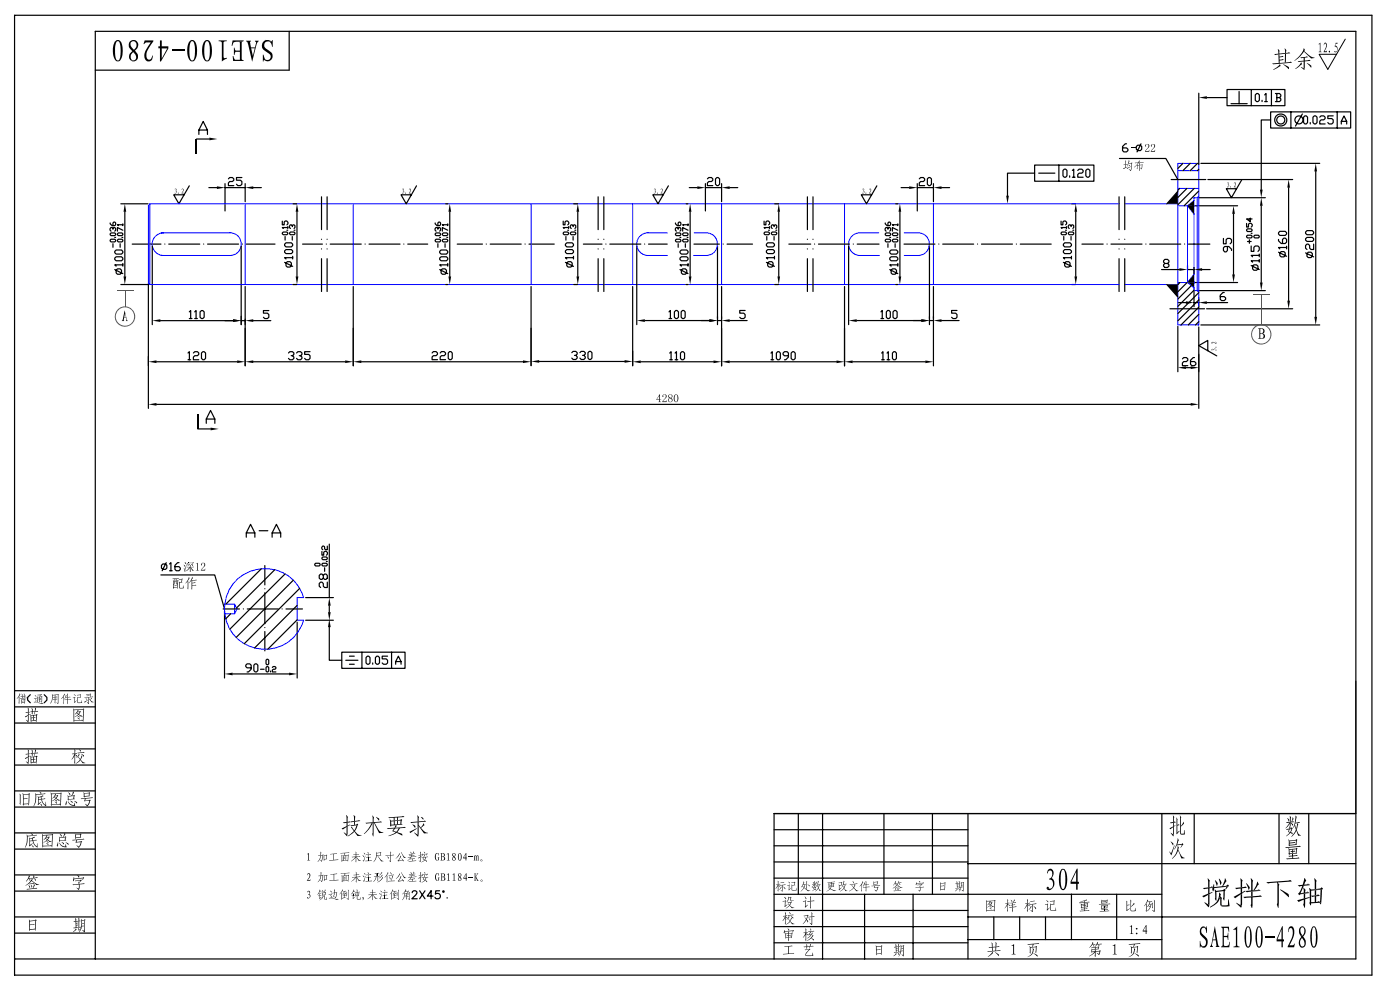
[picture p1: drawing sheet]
<svg xmlns="http://www.w3.org/2000/svg" width="297mm" height="210mm" viewBox="0 0 297 210" stroke-linecap="round" stroke-linejoin="round" font-family="sans-serif">
<!-- layer: 0 -->
<g fill="none" stroke="#000" stroke-width=".25">
<path d="M3.1 3.2h288v203.7h-288zM61.4 6.6v8.3h-41.2M3.1 146.5h17.1M3.1 150h17.1M3.1 153.4h17.1M3.1 158.9h17.1M3.1 171.2h17.1M3.1 176.7h17.1M3.1 162.3h17.1M3.1 167.8h17.1M3.1 180.1h17.1M3.1 185.6h17.1"/>
<path d="M3.1 189h17.1M3.1 194.5h17.1M3.1 197.9h17.1M3.1 203.4h161.1M20.2 203.4v-196.8h267.4v196.8"/>
</g>
<g fill="#000">
<path d="M3.9 147.8h.1l-.4 .5z" fill-rule="evenodd"/>
<path d="M4.2 147.1l.1 .2-.3 .5v1.5v-1.4l-.1-.1z" fill-rule="evenodd"/>
<path d="M4.5 148.3l.9 .1-.8 .1v.2h.5l-.5 .1-.1 .3z" fill-rule="evenodd"/>
<path d="M4.7 147.8h.1l-.1 .3z" fill-rule="evenodd"/>
<path d="M4.6 148.7h.5z" fill-rule="evenodd"/>
<path d="M4.7 149h.5z" fill-rule="evenodd"/>
<path d="M4.6 147.2l.2 .1v.4l.3-.1v-.5l.1 .2v.3l.3 .1h-.3v.4l-.1-.4-.7 .1-.1-.1h.4z" fill-rule="evenodd"/>
<path d="M5.1 149.1h.2v.2z" fill-rule="evenodd"/>
<path d="M4.5 149.1l.7-.1 .1-.5v.6h-.7v.2z" fill-rule="evenodd"/>
<path d="M5.5 152.7l.6 .3-.1 .2z" fill-rule="evenodd"/>
<path d="M4.2 148.2l1.5-.2z" fill-rule="evenodd"/>
<path d="M5.9 150.2l.2 .2v.6l-.2 .1z" fill-rule="evenodd"/>
<path d="M5.9 159l.2 .2v.7h-.2z" fill-rule="evenodd"/>
<path d="M5.9 151.8h.2v1.2l-.2-.1z" fill-rule="evenodd"/>
<path d="M5.9 151.2h.2v.4l.3-.1-1 .7-.1-.2 .6-.3z" fill-rule="evenodd"/>
<path d="M5.4 151.1l.8-.1 .1 .1-.8 .2z" fill-rule="evenodd"/>
<path d="M5.4 159.9l.8-.1 .1 .2-.8 .1z" fill-rule="evenodd"/>
<path d="M6.5 151.8h.5h-.4v.4h.9l-.3 .1v.5h.4h-.6v-.5h-.4v.6h-.1z" fill-rule="evenodd"/>
<path d="M6.7 150.2l.3 .2-.1 .5 1-.1 .2 .2-1.5 .1-.2-.2h.4z" fill-rule="evenodd"/>
<path d="M6.7 159l.3 .3-.1 .5 1-.2 .2 .2-1.5 .1-.2-.1h.4z" fill-rule="evenodd"/>
<path d="M6.8 151.1l.1-.1v.5l-.2-.2z" fill-rule="evenodd"/>
<path d="M6.8 159.9h.1v.5l-.2-.3z" fill-rule="evenodd"/>
<path d="M7.2 148.9h.3z" fill-rule="evenodd"/>
<path d="M7.4 147.5l.3 .1v.2z" fill-rule="evenodd"/>
<path d="M7.3 151h.2l-.2 .5z" fill-rule="evenodd"/>
<path d="M7.4 150.1l.3 .3-.2 .5h-.1z" fill-rule="evenodd"/>
<path d="M7.3 159.8h.2l-.2 .6z" fill-rule="evenodd"/>
<path d="M7.4 159l.3 .2-.2 .5h-.1z" fill-rule="evenodd"/>
<path d="M7.2 152.8h.4z" fill-rule="evenodd"/>
<path d="M7.2 148.2l.5-.2 .1 .1z" fill-rule="evenodd"/>
<path d="M7.6 148.2h.1l-.1 .7 .3 .1h-.7l.4-.2z" fill-rule="evenodd"/>
<path d="M7.6 152.9h.1v.3z" fill-rule="evenodd"/>
<path d="M7.5 149l1.6 .2z" fill-rule="evenodd"/>
<path d="M6.4 151.5l.2 .2 1-.1 .2-.1 .2 .1-.2 .2-.1 1.1-1.1 .1v.2l-.1-.3 1.1-.1 .1-1h-.5v.4h-.2v-.4h-.5z" fill-rule="evenodd"/>
<path d="M8.2 147.5l.3 .1v.2z" fill-rule="evenodd"/>
<path d="M8.4 148.5v.5z" fill-rule="evenodd"/>
<path d="M8.1 148.5h.3l.1-.3v.2l.3 .1z" fill-rule="evenodd"/>
<path d="M8.6 148.8l.3 .1v.1z" fill-rule="evenodd"/>
<path d="M8.1 148.2h.6z" fill-rule="evenodd"/>
<path d="M7.9 147.4l.9-.2 .1 .2-.4 .2 .1-.2z" fill-rule="evenodd"/>
<path d="M7.9 147.7l.1 .2 .9-.2v1.2l-.1-1h-.3l-.1 .3v-.3h-.4v1.1z" fill-rule="evenodd"/>
<path d="M8.5 149.2l.7 .1-.4 .1z" fill-rule="evenodd"/>
<path d="M11 147.2l.2 .2 1.3-.1-1.3 .2-.1 1.1-.5 .7 .4-.8z" fill-rule="evenodd"/>
<path d="M11.6 148.4h.1v.8l-.1-.2z" fill-rule="evenodd"/>
<path d="M11.2 148.3h.4v-.4h.1v.4h.4l-.8 .2z" fill-rule="evenodd"/>
<path d="M11.6 147.5h.1v.4l.3-.1 .1 .1-.8 .1-.1-.1h.4z" fill-rule="evenodd"/>
<path d="M12 149l.4 .2-.1 .1z" fill-rule="evenodd"/>
<path d="M12.3 147.4h.1v1.8z" fill-rule="evenodd"/>
<path d="M13.3 147.9h.1l-.4 .4z" fill-rule="evenodd"/>
<path d="M13.6 147.2l.2 .2-.4 .4v1.6v-1.4l-.1-.1z" fill-rule="evenodd"/>
<path d="M14 147.4l.1 .2-.4 .7z" fill-rule="evenodd"/>
<path d="M14.2 147.1l.2 .2v.6h.6h-1.1h.4z" fill-rule="evenodd"/>
<path d="M13.6 148.4h.7v-.4l.1 .4h.7l-.7 .1v.9l-.1-.9z" fill-rule="evenodd"/>
<path d="M14.4 147.9h.6z" fill-rule="evenodd"/>
<path d="M15.6 152.9h1.9h-1.8v.3z" fill-rule="evenodd"/>
<path d="M15.6 147.3l.4 .2v.1z" fill-rule="evenodd"/>
<path d="M15.7 158.9l.3 .4-.1 .5h-.1z" fill-rule="evenodd"/>
<path d="M15.4 148l.5-.1 .1 .1-.1 .9h.1l-.2 .2-.1-.1 .1-1z" fill-rule="evenodd"/>
<path d="M15.2 159.9l1-.2 .2 .2-1 .1z" fill-rule="evenodd"/>
<path d="M15.9 148.9l.4-.3z" fill-rule="evenodd"/>
<path d="M16.4 152.2l.4 .2 .1 .3z" fill-rule="evenodd"/>
<path d="M16.4 151.9l.4 .1 .1 .2z" fill-rule="evenodd"/>
<path d="M16.7 159.9l.2 .3-.3 .3 .6 .6v.2l-1.1 .7 .9-.8-.6-.7z" fill-rule="evenodd"/>
<path d="M16.7 159l.1-.1a.34 .34 0 0 1 .3 .5z" fill-rule="evenodd"/>
<path d="M16.3 151l-.4 .5 .4-.2 .3 .2-.7 .6 .8-.5 .4 .4h.5l-.5-.2a.34 .34 0 0 1-.3-.3 .34 .34 0 0 1 .2-.4l.1-.1-.1-.2zM16.4 151.1l.5-.1-.3 .5-.3-.3z" fill-rule="evenodd"/>
<path d="M16.3 147.4l.8-.1 .1 .1-.1 .5 .1 .1-.7 .1v.9h.1h-.2l-.1-1.2 .2 .2 .5-.1v-.4z" fill-rule="evenodd"/>
<path d="M17.2 159.9l.6 .4v.2z" fill-rule="evenodd"/>
<path d="M16.4 149.1l.9-.1 .1-.4v.5z" fill-rule="evenodd"/>
<path d="M15.7 152.8h1.8z" fill-rule="evenodd"/>
<path d="M15.5 150.3l.1 2.6h1.9l.2 .2 .1-2.6h-2.1zM15.7 150.7l.8-.1-.2 .4 .4-.3-.1-.1 1.1-.1-.2 2.3h-1.8z" fill-rule="evenodd"/>
<path d="M15.7 150.5l1.9-.1 .1-.1 .2 .1-.1 .1z" fill-rule="evenodd"/>
<path d="M16.4 159.7l1.4-.2 .1 .1-1.3 .2z" fill-rule="evenodd"/>
<path d="M18.1 148.2l.4 .1v.2z" fill-rule="evenodd"/>
<path d="M18.5 148.9l.4 .2-.1 .2z" fill-rule="evenodd"/>
<path d="M17.8 148.9l.9-.4-.7 .5z" fill-rule="evenodd"/>
<path d="M17.9 147.9l1.9-.1-1 .1 .2 .4-.1 .8h-.1v-1.1z" fill-rule="evenodd"/>
<path d="M18.3 147.6h.7z" fill-rule="evenodd"/>
<path d="M18.9 148.3l1 .7h-.4z" fill-rule="evenodd"/>
<path d="M18.2 147.3l1-.2 .1 .1-.2 .7 .1-.6z" fill-rule="evenodd"/>
<path d="M19.4 148l.1 .2-.4 .2z" fill-rule="evenodd"/>
<path d="M4.1 168.4l.3 .2-.1 2.1-.2-.3z" fill-rule="evenodd"/>
<path d="M4.8 170.6h1.2h-1v.3z" fill-rule="evenodd"/>
<path d="M4.8 168.2l.2 .3 1-.1 .2-.1 .2 .1-.2 .2v1.9h-1.2h1l.1-2h-1.3z" fill-rule="evenodd"/>
<path d="M4.8 168.5h1.3l-1.1 .1v.8h.9l-.9 .1v1h1.2l-.1 .3-.1-.2h-1.2z" fill-rule="evenodd"/>
<path d="M5.5 161.5l.6 .3-.1 .3z" fill-rule="evenodd"/>
<path d="M5.2 170.5h.8z" fill-rule="evenodd"/>
<path d="M5.7 177.1l.2 .2 1.8-.2 .2 .1-2 .2-.1 1.4-.5 1 .4-1.2z" fill-rule="evenodd"/>
<path d="M5.9 160.7l.2-.1v1.2l-.2-.1z" fill-rule="evenodd"/>
<path d="M5.9 160h.2v.5l.3-.1-1 .6-.1-.1 .6-.4z" fill-rule="evenodd"/>
<path d="M6.6 176.7a.31 .31 0 0 1 .3 .2 .31 .31 0 0 1-.1 .3z" fill-rule="evenodd"/>
<path d="M6.5 160.6h.5l-.4 .1v.4l.9-.1-.3 .1v.5h.4l-.6 .1v-.5l-.4-.1v.6h-.1z" fill-rule="evenodd"/>
<path d="M6.7 179.3l.4 .3v.2z" fill-rule="evenodd"/>
<path d="M6.2 179.3l.7-.4-.6 .7-.2-.2z" fill-rule="evenodd"/>
<path d="M6.2 177.6v1.7l.2-.1v-.7l1.4-.2h-.8v-.2a.28 .28 0 0 1 0-.3 .28 .28 0 0 1 .4-.1l-.1-.2-.8 .4zM6.4 178a.31 .31 0 0 1 .4-.1 .31 .31 0 0 1 .1 .4l-.5 .1z" fill-rule="evenodd"/>
<path d="M7.2 161.6h.4z" fill-rule="evenodd"/>
<path d="M7 178.3l.6-.2 .2 .2z" fill-rule="evenodd"/>
<path d="M7.5 168.3l.2 .2 1.8-.2 .2 .1-2 .2-.1 1.4-.4 1.1 .3-1.2z" fill-rule="evenodd"/>
<path d="M7.6 161.7h.1v.3z" fill-rule="evenodd"/>
<path d="M6.9 178.4h.2l.3 .8 .4 .4 .1-.7 .1 .9-.7-.5z" fill-rule="evenodd"/>
<path d="M6.4 160.3l.2 .2h1l.2-.2 .2 .1-.2 .2-.1 1.1-1.1 .1v.2l-.1-.3 1.1-.1 .1-1h-.5v.4h-.2v-.4h-.5z" fill-rule="evenodd"/>
<path d="M8.4 167.9l.4 .3-.1 .2z" fill-rule="evenodd"/>
<path d="M8.6 170.5l.3 .3v.2z" fill-rule="evenodd"/>
<path d="M8.1 170.5l.6-.4-.6 .7-.1-.2z" fill-rule="evenodd"/>
<path d="M8 168.9l.1 1.6 .1-.1v-.7l1.4-.2h-.8v-.2a.25 .25 0 0 1 0-.3 .25 .25 0 0 1 .3-.1v-.2l-.8 .4zM8.2 169.2a.26 .26 0 0 1 .3-.1 .26 .26 0 0 1 .2 .3v.1l-.5 .1z" fill-rule="evenodd"/>
<path d="M9 179.5h1.9l-1.8 .1v.2z" fill-rule="evenodd"/>
<path d="M8.8 169.5l.7-.2 .1 .2z" fill-rule="evenodd"/>
<path d="M8.7 169.6h.2l.2 .6 .6 .6v-.7l.1 .9-.7-.5z" fill-rule="evenodd"/>
<path d="M9.8 178.9l.4 .1 .1 .3z" fill-rule="evenodd"/>
<path d="M9.8 178.5l.4 .1 .1 .3z" fill-rule="evenodd"/>
<path d="M9.7 177.6l-.4 .6 .4-.3 .3 .3-.8 .5 .9-.5 .4 .4h.5l-.5-.2a.29 .29 0 0 1-.3-.2 .29 .29 0 0 1 .2-.3l.1-.3-.1-.2zM9.8 177.7l.5-.1-.3 .5-.3-.3z" fill-rule="evenodd"/>
<path d="M10.8 170.7h1.9l-1.7 .1-.1 .2z" fill-rule="evenodd"/>
<path d="M9.1 179.4h1.8z" fill-rule="evenodd"/>
<path d="M8.9 176.9l.1 2.6h1.9l.2 .2 .1-2.5-2.1-.1zM9.1 177.3l.8-.1-.2 .4 .4-.3-.1-.1h1l-.1 2.2h-1.8z" fill-rule="evenodd"/>
<path d="M9.1 177.1l1.9-.1 .1-.1 .2 .1-.1 .2z" fill-rule="evenodd"/>
<path d="M11.6 170.1l.4 .1 .1 .3z" fill-rule="evenodd"/>
<path d="M11.7 169.7l.4 .1v.3z" fill-rule="evenodd"/>
<path d="M11.5 168.8l-.4 .6 .4-.3 .3 .3-.7 .6 .8-.6 .5 .4h.4l-.4-.2a.29 .29 0 0 1-.3-.2 .29 .29 0 0 1 .1-.3l.2-.3-.2-.2zM11.6 168.9h.5l-.2 .4-.4-.3z" fill-rule="evenodd"/>
<path d="M12.3 178.7v.5l-.2 .4-.1-.3z" fill-rule="evenodd"/>
<path d="M12.5 177.5l.2 .2z" fill-rule="evenodd"/>
<path d="M11 170.6h1.7z" fill-rule="evenodd"/>
<path d="M12.6 176.9l.4 .2v.4z" fill-rule="evenodd"/>
<path d="M10.7 168.1l.1 2.6h1.9l.2 .3 .1-2.6h-2.1zM10.9 168.5l.8-.1-.2 .4 .4-.2-.1-.2h1.1l-.2 2.2h-1.7z" fill-rule="evenodd"/>
<path d="M10.9 168.4l1.9-.2 .2-.1 .1 .1-.1 .2z" fill-rule="evenodd"/>
<path d="M13.1 178.6l.4 .2 .1 .3z" fill-rule="evenodd"/>
<path d="M12.6 177.7l.7-.1 .5-.9 .1 .3-.5 .6h.7l-1.4 .2v.5h1.3l-1.3 .1-.1 .2z" fill-rule="evenodd"/>
<path d="M12.6 178.8h.1a1.28 1.28 0 0 0 1.2 .8v-.5l.2 .6h-.6l-.5-.2z" fill-rule="evenodd"/>
<path d="M13.4 177.6l.5-.2 .2 .2z" fill-rule="evenodd"/>
<path d="M13.9 178.7l.6 .3v.2z" fill-rule="evenodd"/>
<path d="M12.7 178.3l1-.1 .1-.6h.2l-.1 .6 .1 .1z" fill-rule="evenodd"/>
<path d="M14.1 169.9v.5l-.2 .4v-.3z" fill-rule="evenodd"/>
<path d="M14.3 168.7l.2 .2z" fill-rule="evenodd"/>
<path d="M14.5 168.1l.3 .2 .1 .4z" fill-rule="evenodd"/>
<path d="M14.9 169.9a.35 .35 0 0 1 .4 .1 .35 .35 0 0 1 0 .3z" fill-rule="evenodd"/>
<path d="M14.4 168.9l.7-.1 .5-.9 .1 .3-.5 .6h.7l-1.4 .2v.5h1.4l-1.4 .1v.2z" fill-rule="evenodd"/>
<path d="M15.6 160.3h.2l-.6 .9z" fill-rule="evenodd"/>
<path d="M14.4 170l.9 .7 .4 .1v-.5l.3 .7-1-.2z" fill-rule="evenodd"/>
<path d="M15.2 168.8l.5-.2 .2 .2z" fill-rule="evenodd"/>
<path d="M15.8 169.9l.5 .3v.2z" fill-rule="evenodd"/>
<path d="M14.5 169.5l1.1-.1v-.5h.2l-.1 .5 .2 .1z" fill-rule="evenodd"/>
<path d="M15.9 177.1h1.1l-.9 .1v.5h-.2z" fill-rule="evenodd"/>
<path d="M15.9 176.9l.2 .2 1-.3 .2 .2-.1 .7-1.1 .1-.1 .2-.1-.3 1.1-.1v-.5h-1.1z" fill-rule="evenodd"/>
<path d="M15.8 159.9l.6 .4-.1 .2-.4-.4v1.9l-.2-.3 .1-1.4h-.2z" fill-rule="evenodd"/>
<path d="M16 178.6h1.1l-1 .2z" fill-rule="evenodd"/>
<path d="M16.2 179.3l.7 .3-.2 .2z" fill-rule="evenodd"/>
<path d="M15.3 178.2l2.4-.3 .2 .1-1.5 .2-.2 .4 1.1-.2 .1 .2-.5 1h-.2l.4-1h-1.1l.2-.4-.7 .1z" fill-rule="evenodd"/>
<path d="M16.4 160.5h.1l-.3 .3z" fill-rule="evenodd"/>
<path d="M17.1 161.3l1 .6h-.6z" fill-rule="evenodd"/>
<path d="M17.3 160.3l.2 .3-.3 .5-.2-.1z" fill-rule="evenodd"/>
<path d="M17.8 168.3h1.1l-1 .1v.5h-.1z" fill-rule="evenodd"/>
<path d="M17.7 168.1l.2 .2 1.1-.2 .1 .1v.7l-1.2 .1v.2l-.1-.3 1-.1 .1-.5h-1.1z" fill-rule="evenodd"/>
<path d="M17.8 169.9h1.2l-1 .1z" fill-rule="evenodd"/>
<path d="M18.1 170.5l.6 .3-.1 .3z" fill-rule="evenodd"/>
<path d="M17.1 169.4l2.4-.3 .2 .1-1.5 .2-.1 .4 1-.2 .2 .2-.6 1h-.2l.5-.9h-1.2l.2-.5-.7 .1z" fill-rule="evenodd"/>
<path d="M5.9 186.4h.3l-.6 .6z" fill-rule="evenodd"/>
<path d="M6 187.7l.4 .4-.1 .3z" fill-rule="evenodd"/>
<path d="M6.1 195.1l.2 .2 1.1-.1 .2-.2 .2 .2-1.5 .3v.6h1l-1 .2 .1 .8h-.2z" fill-rule="evenodd"/>
<path d="M6.1 185.7l.2 .3-.2 .3 .8 .1h-.6l.1 .2-.1 .3-.1-.5h-.3z" fill-rule="evenodd"/>
<path d="M5.4 187.8l1.1-.9h.2l-.6 .6z" fill-rule="evenodd"/>
<path d="M6.6 187.7l.2 .4-.1 .2z" fill-rule="evenodd"/>
<path d="M6.6 186.5l.2 .1h-.2z" fill-rule="evenodd"/>
<path d="M6.1 186.3l.6-.1 .2 .2z" fill-rule="evenodd"/>
<path d="M6.1 187.5l1-.2 .2 .2-1 .1z" fill-rule="evenodd"/>
<path d="M7.1 185.6l.2 .4-.3 .2z" fill-rule="evenodd"/>
<path d="M7.2 187.6l.2 .2-.5 .7z" fill-rule="evenodd"/>
<path d="M6.3 196.1h1z" fill-rule="evenodd"/>
<path d="M7.2 186.3l.2 .1a.27 .27 0 0 1 .2 .2 .27 .27 0 0 1-.1 .3z" fill-rule="evenodd"/>
<path d="M7.1 197.1h.3z" fill-rule="evenodd"/>
<path d="M7.4 197.2h.2l-.1 .2z" fill-rule="evenodd"/>
<path d="M5.6 188.6l2.1-.3 .2 .1-2.1 .3z" fill-rule="evenodd"/>
<path d="M7.5 195.3h.2l-.1 1.9h-1.2l-.1 .3-.1-.4h1.2z" fill-rule="evenodd"/>
<path d="M7 186.2l.8-.1 .2 .1-.7 .1a.44 .44 0 0 0-.5 .4 .44 .44 0 0 0 .5 .5l1 .5-.5 .1-1.1-.9h-.2z" fill-rule="evenodd"/>
<path d="M15.6 186.1l.1 .3 1.9-.2 .1-.1 .2 .1-2.2 .3-.1 .4-.1-.2z" fill-rule="evenodd"/>
<path d="M16 194.8l.2 .2v.4h.9l-1.4 .2-.1-.1 .4-.1z" fill-rule="evenodd"/>
<path d="M16.1 197l.2 .2-.8 .5z" fill-rule="evenodd"/>
<path d="M16 195.5h.2v.3l.2-.1 .2 .2h-.4v.3l.4 .1h-.4v.4h1l-1.5 .3-.2-.2 .6-.1z" fill-rule="evenodd"/>
<path d="M16.4 185.6l.4 .3v.3z" fill-rule="evenodd"/>
<path d="M16.2 196.2l.2-.1 .2 .2z" fill-rule="evenodd"/>
<path d="M16.6 196.9l.3 .3-.1 .2z" fill-rule="evenodd"/>
<path d="M16.6 194.6l.3 .3-.1 .4h-.1z" fill-rule="evenodd"/>
<path d="M16.7 195.5h.1v1.2h-.1z" fill-rule="evenodd"/>
<path d="M15.4 187.6l2.4-.2 .2 .1-1.1 .1v.7l-.2 .5-.5-.5 .5 .2v-.9l-1.2 .2z" fill-rule="evenodd"/>
<path d="M16.2 195.4l.7-.1 .2 .1z" fill-rule="evenodd"/>
<path d="M15.9 186.8l1.1-.1 .2-.1 .2 .2-.6 .5v.2h-.1l-.2-.5 .2 .3 .4-.5-1 .2z" fill-rule="evenodd"/>
<path d="M16.2 196.7l.8-.1 .2 .1v-.3l.5-.1 .1 .2h-.5l-.5 1.3 .4-1.1z" fill-rule="evenodd"/>
<path d="M17.2 194.9l.2 .3h.4l.2-.2 .1 .1-.7 .2v.6h-.1z" fill-rule="evenodd"/>
<path d="M17.5 197.3l.5 .2v.3z" fill-rule="evenodd"/>
<path d="M17.3 195.9l.4-.1 .2 .1-.5 .1v.4h-.2z" fill-rule="evenodd"/>
<path d="M17.6 186.3h.2l-.3 .4z" fill-rule="evenodd"/>
<path d="M17.9 195.3h.2l-.1 2.2h-.1z" fill-rule="evenodd"/>
</g>
<path d="M6.4 147.4l-.5 .5v.6l.5 .6M9.4 147.4l.5 .5v.6l-.5 .6" fill="none" stroke="#000" stroke-width=".25"/>
<!-- layer: 1-DIM -->
<g fill="#000">
<path d="M24.5 8.7a.92 .92 0 0 1 1 0 .92 .92 0 0 1 .4 1 3.5 3.5 0 0 1-.7 3.3h-.5l-.2-.2h.7l.3-.6 .1-1.8-.3-1.4a.34 .34 0 0 0-.2-.3 .34 .34 0 0 0-.4 .2l-.3 1 .1 2a.82 .82 0 0 0 .5 .9l-.6-.1-.4-1.4 .1-1.8z" fill-rule="evenodd"/>
<path d="M27.6 8.8a1.27 1.27 0 0 0 .1 1.7l.4 .4-.6 .5a1.06 1.06 0 0 0 .3 1.5l.5-.1a.99 .99 0 0 1-.6-.9 .99 .99 0 0 1 .5-.8l.7-.1-.3-.3 .5-.5 .2-.5a1.02 1.02 0 0 0-.5-1.1 1.02 1.02 0 0 0-1.2 .2zM27.8 9a.78 .78 0 0 1 1.1 .1 .78 .78 0 0 1-.1 1.1l-.4 .4-.3-.4a1.02 1.02 0 0 1-.3-1.2z" fill-rule="evenodd"/>
<path d="M28.2 11.1l.7-.1a1.09 1.09 0 0 1 .4 1.3 1.09 1.09 0 0 1-1.1 .7l-.4-.1 .5-.1a.89 .89 0 0 0 .6-.8 .89 .89 0 0 0-.5-.8z" fill-rule="evenodd"/>
<path d="M30.7 8.6h1.8l-.1 .3a5.2 5.2 0 0 0-1.3 3 .64 .64 0 0 0 .6 .7 .64 .64 0 0 0 .6-.8h.1a.91 .91 0 0 1-.5 1.1 .91 .91 0 0 1-1.1-.3l-.1-.4a2.99 2.99 0 0 1 .8-2.5l.5-.7h-1l-.6 .4z" fill-rule="evenodd"/>
<path d="M33.9 8.6h.4v1.2h1.4v.5l-1.6 2.7h-.2v-2.8h1.6h-1.2v2.2l1.2-2.2h-1.9v-.4h.3z" fill-rule="evenodd"/>
<path d="M40.3 8.7a.94 .94 0 0 1 1 0 .94 .94 0 0 1 .4 1 4.8 4.8 0 0 1-.4 3.1l-.4 .2-.6-.2h.7l.2-.5 .2-1.9-.3-1.4a.34 .34 0 0 0-.3-.3 .34 .34 0 0 0-.3 .2l-.3 .9v2.1a.82 .82 0 0 0 .6 .9l-.6-.1-.5-1.4 .1-1.6z" fill-rule="evenodd"/>
<path d="M43.4 8.7a.92 .92 0 0 1 1 0 .92 .92 0 0 1 .5 1l.1 1.4-.2 .9a.88 .88 0 0 1-1.3 .9v-.1l.7-.1 .3-.8v-1.9l-.2-1a.34 .34 0 0 0-.3-.3 .34 .34 0 0 0-.3 .2l-.3 .9v2.1a.82 .82 0 0 0 .5 .9l-.5-.1-.5-1.4 .1-1.5z" fill-rule="evenodd"/>
<path d="M46.4 8.6h1.7v.1l-.4 .1-.3 .2v3l.1 .3 .7-.1v.2l-1.1 .6v-4l-.2-.2-.5-.1z" fill-rule="evenodd"/>
<path d="M49.3 8.6h2.4v.1l-.2 .1-1 .1a.93 .93 0 0 0-1.2 .9l-.2-.1z" fill-rule="evenodd"/>
<path d="M50.5 8.9l1-.1-.2 .2v3.5l.4 .4h-2.2l-.1-1h.1l.4 .8h1v-1.7h-.9l-.2 .7h-.2v-1.6h.2l.2 .6h.9v-1.6z" fill-rule="evenodd"/>
<path d="M52.2 8.6l.4 .8 .9 3.7 .9-3.7 .5-.8h-.8l.2 .4-.2 1.1h-.9l-.1-.6a.48 .48 0 0 1 .1-.7v-.2zM53.3 10.2h.7l-.4 1.7z" fill-rule="evenodd"/>
<path d="M55.8 11.6h.1l.3 1 .3 .1h-.5l-.1 .3h-.1z" fill-rule="evenodd"/>
<path d="M56 12.7h.7z" fill-rule="evenodd"/>
<path d="M55.8 8.9h.1a.98 .98 0 0 1 1.1-.4l.6 .3h-.8a.9 .9 0 0 0-.8 .9 .9 .9 0 0 0 .8 .9 1.35 1.35 0 0 1 .8 2.1l-.7 .3-.8-.3h.7a.72 .72 0 0 0 .6-.6 .72 .72 0 0 0-.3-.7l-1.3-.9-.2-.3v-.8z" fill-rule="evenodd"/>
<path d="M56.8 8.8h.8l.1-.3h.2v1.4l-.2-.1a.97 .97 0 0 0-.9-1z" fill-rule="evenodd"/>
<path d="M271.1 10.4l.4 .4-.1 .6 1.2-.2v-1l.3 .4-.1 .6 .9 .1-3.1 .4-.3-.2 .9-.1z" fill-rule="evenodd"/>
<path d="M271.2 11.6l.2-.1v.5l.6-.2 .3 .3-.8 .1v.5h.8l-.8 .2v.5h-.2z" fill-rule="evenodd"/>
<path d="M270.1 14.8l1.5-1.1 .1 .3z" fill-rule="evenodd"/>
<path d="M271.5 12.7l.6-.2 .2 .2z" fill-rule="evenodd"/>
<path d="M272.3 13.6l1.1 .6 .1 .5z" fill-rule="evenodd"/>
<path d="M272.6 11.4h.2v1.5v.4h-.2z" fill-rule="evenodd"/>
<path d="M272.8 11.2l.6-.1 .3 .1z" fill-rule="evenodd"/>
<path d="M269.9 13.5l3.9-.4 .3 .2-4 .4z" fill-rule="evenodd"/>
<path d="M276 14.2l.8 .3-.1 .4z" fill-rule="evenodd"/>
<path d="M276 13.3l.2 .3-1.4 1.1z" fill-rule="evenodd"/>
<path d="M276.6 10.3l.3 .3-.2 .2 .7 .7 .8 .5 .7 .3-.7 .1-1.6-1.5-.8 1.1-1.2 .9 1.5-1.6z" fill-rule="evenodd"/>
<path d="M275.8 12.2l1.4-.3 .3 .3h-.7v.7l1-.2 .2 .2-1.2 .1v1.5h-.2v-1.5l-1.1 .2-.2-.2 1.3-.1v-.6l-.5 .1z" fill-rule="evenodd"/>
<path d="M277.3 13.3l.9 .6v.4z" fill-rule="evenodd"/>
<path d="M255.6 191.4l1 .5-.2 .6-.9-1z" fill-rule="evenodd"/>
<path d="M256.2 186.4l.5 .5-.1 1.3 2.7-.2 .5-1.7 .4 .6-.7 1.1h1.2l-.2 .1-2.9 .3-.1 .6-.2 .1-.1-.6 .1-.2h-1.7h.7z" fill-rule="evenodd"/>
<path d="M256.3 189.8l.3-.1v2.2l-.4-.1z" fill-rule="evenodd"/>
<path d="M255.2 188.4l2.1-.1-.7 .1v1.1h.3l-1.5 .9-.4-.3 1.3-.5v-1.1l-.8 .1z" fill-rule="evenodd"/>
<path d="M256.6 188.2l.5-.2 .2 .2z" fill-rule="evenodd"/>
<path d="M256.6 189.5l.6-.3v.2l-.3 .1z" fill-rule="evenodd"/>
<path d="M257.4 187.6h.2v.6h-.3z" fill-rule="evenodd"/>
<path d="M257.7 186.8l.3 .2a.52 .52 0 0 1 .1 .9z" fill-rule="evenodd"/>
<path d="M258.5 190.4h.3a3 3 0 0 1-2.1 2.1v-.1l1.4-1.1z" fill-rule="evenodd"/>
<path d="M258.6 189.4l.4 .4-.1 .3 .4 .4-.1 1.4 .3 .2h-.5l-.1-.2-.1-1.5h-.3z" fill-rule="evenodd"/>
<path d="M258.6 186.5h.2a.69 .69 0 0 1 .1 1.2z" fill-rule="evenodd"/>
<path d="M257.7 188.7l.3 .3 1.4-.2 .3-.3 .3 .3-.2 .3-.1 1.9-.3-.4 .2-1.6-1.6 .2v1.9l-.3-.4 .1-.8z" fill-rule="evenodd"/>
<path d="M259.5 188l.5-.1 .5-.3 .2 .4z" fill-rule="evenodd"/>
<path d="M260.2 188.1h.3l-.4 .6-.1-.1z" fill-rule="evenodd"/>
<path d="M259 192.1l1.5-.1v-1.2h.2l.2 1.4-1.5 .1z" fill-rule="evenodd"/>
<path d="M262.3 191.5l1.1 .6-.1 .4z" fill-rule="evenodd"/>
<path d="M263.1 186.4l.5 .4-.1 1.4-.3 .1z" fill-rule="evenodd"/>
<path d="M263.2 189.7h.3l-.1 2.4-.3-.1z" fill-rule="evenodd"/>
<path d="M262 188.4l2.2-.3 .3 .2-1 .1v.9h.3l-.3 .4h-.3l-1.2 .9-.3-.3 1.5-.9v-.9l-.9 .2z" fill-rule="evenodd"/>
<path d="M263.5 189.3l.6-.4 .1 .2-.4 .2z" fill-rule="evenodd"/>
<path d="M264.4 187.4l.5 .5a.45 .45 0 0 1 .2 .5 .45 .45 0 0 1-.2 .3z" fill-rule="evenodd"/>
<path d="M265.3 186.3l.6 .6-.2 2 1.7 .1-2.9 .3-.3-.3 1.2-.1z" fill-rule="evenodd"/>
<path d="M263.7 190.3l3.6-.4 .4 .2v.1l-2 .2-.1 2.2-.3-.6 .1-.2v-1.4l-1.3 .1z" fill-rule="evenodd"/>
<path d="M265.4 189.1h.3v1l-.3 .1z" fill-rule="evenodd"/>
<path d="M266.7 187l.4 .6-.9 1.2-.3 .1 .6-1z" fill-rule="evenodd"/>
<path d="M265.7 188.9l1.3-.2 .4 .2z" fill-rule="evenodd"/>
<path d="M268.6 187.2l5.1-.5 .3 .2-2.9 .3 .3 .5-.1 .2-.1 4.7-.3-.7 .1-.4-.1-4.3-1.9 .2z" fill-rule="evenodd"/>
<path d="M271.7 188.7l1.3 .7a.6 .6 0 0 1 .4 .9l-1.8-1.5z" fill-rule="evenodd"/>
<path d="M276.5 188.3l.5 .5-.1 .5 .8 .2h-1.8l.7-.1z" fill-rule="evenodd"/>
<path d="M276.3 188l.3-.1-.7 1.6h1.6l-1.6 .2-.3 .2-.2-.3 .4-.6z" fill-rule="evenodd"/>
<path d="M276.7 186.3h.1l.3 .6-.4 .8h1.2v.1l-2.2 .3-.4-.3 1.1-.1z" fill-rule="evenodd"/>
<path d="M275.2 191l2.6-.7 .1 .1-1 .4-.1 1.8-.3-.7 .1-1-1.1 .5z" fill-rule="evenodd"/>
<path d="M276.6 189.6h.3v.9h-.3z" fill-rule="evenodd"/>
<path d="M276.9 189.3l.5-.2 .3 .3z" fill-rule="evenodd"/>
<path d="M276.7 187.7l.8-.2 .4 .2z" fill-rule="evenodd"/>
<path d="M278.8 186.4l.1-.1 .4 .6-.1 1.7h-.3z" fill-rule="evenodd"/>
<path d="M278.2 190.1h1.7h-.7v1.2l-.3 .1v-1.2l-.5 .1z" fill-rule="evenodd"/>
<path d="M278.9 188.9l.3-.1v1.1h-.3z" fill-rule="evenodd"/>
<path d="M278.2 190l1.2-.1 .2-.2 .3 .4z" fill-rule="evenodd"/>
<path d="M279.3 191.3l.4-.1 .3 .1z" fill-rule="evenodd"/>
<path d="M279.9 191.5h.4v.3z" fill-rule="evenodd"/>
<path d="M278.1 188.7l1.9-.2 .4-.3 .3 .3-.2 .2z" fill-rule="evenodd"/>
<path d="M277.7 188.4l.2 .6-.1 2.6 .2 .4h.1v-.4l2.2-.1 .2-2.8h-2.4zM278.2 189l2-.2-.2 2.5-1.8 .1v-1.3h1.7l-1.7-.1z" fill-rule="evenodd"/>
</g>
<path d="M36.4 10.7h2.7" fill="none" stroke="#000" stroke-width=".36"/>
<!-- layer: 0 -->
<path d="M285.4 8.3l-3.7 6.4-1.8-3.2h3.7M287.6 144.5v28.1" fill="none" stroke="#000" stroke-width=".21"/>
<g fill="#000">
<path d="M279.7 9.3l.4-.3v1.9l.3 .2h-.7l.3-.2v-1.4z" fill-rule="evenodd"/>
<path d="M281 9.1l.4 .1 .1 .6-.5 1.1 .5-.2v.4h-.7l.5-1v-.6a.25 .25 0 0 0-.2-.3 .25 .25 0 0 0-.2 .4z" fill-rule="evenodd"/>
<path d="M281.9 10.8h.3l-.1 .3-.2-.1z" fill-rule="evenodd"/>
<path d="M283.4 9.1h.4l-.1 .2h-.3l-.1 .4a.8 .8 0 0 1 .5 .6 .8 .8 0 0 1-.4 .8h-.3v-.3a.34 .34 0 0 0 .5 .1 .34 .34 0 0 0 .1-.5l-.2-.4-.4-.2z" fill-rule="evenodd"/>
</g>
<!-- layer: DIM -->
<g fill="none" stroke="#000" stroke-width=".25">
<path d="M260.3 19h12.3v3.4h-12.3zM262.9 19.4v2.6M265.5 19v3.4M269.7 19v3.4M270.6 19.8h.9l.2 .3v.3l-.2 .3M270.9 19.8v1.8M219.5 35h12.6v3.4h-12.6zM219.5 36.7h-5.8v4.8M220.4 36.7h3.4M224.6 35v3.4M225.5 36.2l.3-.3h.3l.3 .3v1.1l-.3 .3h-.3l-.3-.3zM226.9 37.3v.3"/>
<path d="M227.5 36.2l.3-.3v1.7M227.5 37.6h.6M228.6 36.2l.3-.3h.6l.3 .3v.3l-.3 .2h-.6l-.3 .3v.6h1.2M230.4 36.2l.3-.3h.2l.3 .3v1.1l-.3 .3h-.2l-.3-.3zM237.5 33.6h9.8l2.6 4.5M239 30.5h-.3l-.6 .6v.8l.3 .3h.6l.3-.3v-.2l-.3-.3h-.9M241.1 31.1l.3-.3h.5l.3 .3v.6l-.3 .2h-.5l-.3-.2zM242.1 30.5l-.9 1.7M254.8 34.7h25.2M256 20.7h4.3M256.2 38.1h18M261.2 22h3.4"/>
<path d="M266.3 20.1l.3-.3h.3l.3 .3v1.2l-.3 .3h-.3l-.3-.3zM267.7 21.3v.3M268.3 20.1l.3-.3v1.8M268.3 21.6h.6M269.6 23.7h16.9v3.5h-16.9zM270.9 20.7h.6l.2 .3v.3l-.2 .3h-.9M273.4 39.8v24M273.9 23.7v3.5M276.3 24.2l-1.5 2.5M276.6 24.9l.2-.3h.3l.3 .3v1.1l-.3 .3h-.3l-.2-.3zM278 26v.3M278.5 24.9l.3-.3h.3l.3 .3v1.1l-.3 .3h-.3l-.3-.3z"/>
<path d="M279.1 36.4v30.8M280 24.9l.3-.3h.5l.3 .3v.3l-.3 .2h-.5l-.3 .3v.6h1.1M282.8 24.6h-1.1v.6h.8l.3 .2v.6l-.3 .3h-.5l-.3-.3M283.7 23.7v3.5M284.6 26.3v-.6l.5-1.1 .6 1.1v.6M284.6 25.7h1.1M253 43.7h9.6M253.3 59.9h9.3M254.1 41.9h14.3M259.6 50.6v1.1h.5v-.8l.3-.3h.6l.3 .3v.5l-.3 .3M260.4 52.3v.8l-.3 .3h-.3l-.2-.3v-.5l.2-.3h.9l.6 .6v.2M261.7 45.4v12.8"/>
<path d="M264.5 47.4v.8h.4v-.6l.2-.2 .5 .2 .1 .3-.3 .3M264.7 49.9h.7l.2 .4-.2 .2h-.7l-.2-.2zM264.7 48.5h.7l.2 .4-.2 .2h-.7l-.2-.2zM264.7 51.2h.7M265.1 50.9v.7M265.2 46.3v.7l-.7-.6h1.1M265.4 52.2v1.1h.6v-.8l.3-.3h.6l.3 .3v.5l-.3 .3M265.4 56.3l1.8 .9M265.4 49.5h.2M265.7 56.5l.3-.3h.6l.3 .3v.5l-.3 .3h-.6l-.3-.3zM266.2 49.9h.8l.2 .4-.2 .2h-.8l-.2-.2zM267.2 55.3h-1.8l.3 .3"/>
<path d="M267.2 54.2h-1.8l.3 .3M267.2 53.9v.6M267.2 55v.6M267.6 43.7v16.2M271.2 50.8v.3l.6 .6h.9l.3-.3v-.6l-.3-.3h-.3l-.3 .3v.9M271.2 53.5l1.8 .9M271.5 53.6l.3-.2h.6l.3 .2v.6l-.3 .3h-.6l-.3-.3zM271.5 49.1h1.2l.3 .3v.2l-.3 .3h-1.2l-.3-.3v-.2zM273 52.5h-1.8l.3 .3M273 52.2v.6M277 50.6l.3-.2h1.1l.3 .2v.3l-.3 .3h-1.1l-.3-.3zM277 49.2l.3-.3h1.1l.3 .3v.3l-.3 .3h-1.1l-.3-.3z"/>
<path d="M277 53.6l1.7 .9M277.5 53.5h.6l.3 .3v.6l-.3 .2h-.6l-.2-.2v-.6zM278.7 51.8v1.1h-.6l-.3-.2v-.6l-.3-.3h-.2l-.3 .3v.6l.3 .2M31.5 75.6v11M248.2 65.5h7.4M249.9 64.2h1.7M249.9 69.2v9.7M250.9 76.1l.2-.2h.6l.3 .2v.3l-.3 .3h-.6l-.2 .3v.6h1.1M251.6 78h1M253.3 61.7v3.4M253.3 64.2h1M253.4 75.9h-.3l-.5 .5v.9l.2 .3h.6l.3-.3v-.3l-.3-.3h-.8"/>
<path d="M254.1 61.7h14.3M254.3 63.1v2M254.3 69.4v17.2M254.8 68.9h25.2M256 65.5h18.2M256 64.2h4.4M259.7 62.1h-.3l-.5 .5v.9l.3 .3h.5l.3-.3v-.3l-.3-.3h-.8M33.2 85.8h219.4"/>
<circle cx="271.7" cy="25.5" r="1.29"/>
<circle cx="271.7" cy="25.5" r=".86"/>
<circle cx="275.6" cy="25.4" r=".85"/>
</g>
<g fill="#000">
<path d="M254.3 20.7l1.7-.3v.6zM273.4 38.1l.3 1.7h-.6zM279.1 34.7l.3 1.7h-.6zM213.5 41.5h.5l-.3 1.7zM261.7 43.7l.3 1.7h-.6zM261.4 58.2h.6l-.3 1.7zM267.6 41.9l.3 1.8h-.6zM267.3 59.9h.6l-.3 1.8zM251.6 63.9l1.7 .3-1.7 .3zM249.9 78l1.7-.3v.6zM252.6 77.7l1.7 .3-1.7 .3zM254.3 64.2l1.7-.3v.6z"/>
<path d="M273.1 63.8h.6l-.3 1.7zM278.8 67.2h.6l-.3 1.7zM31.5 85.8l1.7-.3v.6zM252.6 85.5l1.7 .3-1.7 .3z"/>
<path d="M238.7 34l.2 .2v.6l.3 .1-.8 .1-.1-.1h.5z" fill-rule="evenodd"/>
<path d="M238.8 35l.1 .5h.1l-.6 .4-.1-.2 .5-.2z" fill-rule="evenodd"/>
<path d="M238.9 34.8l.3 .1z" fill-rule="evenodd"/>
<path d="M238.9 35.5l.3-.1z" fill-rule="evenodd"/>
<path d="M239.3 34.7l-.2 .5z" fill-rule="evenodd"/>
<path d="M239.4 35l.3 .1v.2z" fill-rule="evenodd"/>
<path d="M239.5 34l.1 .2-.3 .5z" fill-rule="evenodd"/>
<path d="M239.5 35.9l.5 .2-.1 .2z" fill-rule="evenodd"/>
<path d="M239 35.7l1-.4-.8 .5z" fill-rule="evenodd"/>
<path d="M239.3 34.7l.8-.2 .1 .1-.2 1.5h-.1l.2-1.4z" fill-rule="evenodd"/>
<path d="M240.6 35.5l.6-.5z" fill-rule="evenodd"/>
<path d="M241.4 34.6h.2l-.3 .4h.4l-.1-.4 .2 .1v.3h.6l-1.1 .1-.1 .8v-.8l-.1-.1z" fill-rule="evenodd"/>
<path d="M240.7 34.5h.8l.2-.5 .1 .2-.2 .3 1-.1-1.7 .2z" fill-rule="evenodd"/>
<path d="M241.7 35.1h.1v1.2l-.2-.2z" fill-rule="evenodd"/>
<path d="M241.9 35.6l.4 .2-.1 .1z" fill-rule="evenodd"/>
<path d="M241.8 35l.5-.2 .1 .2z" fill-rule="evenodd"/>
<path d="M242.3 35v.8z" fill-rule="evenodd"/>
<path d="M243 30.7l.4-.1-.3 .1v.4z" fill-rule="evenodd"/>
<path d="M243.2 30.6h.3l.3 .2-.1 .5-.8 .8 .3-.4a.65 .65 0 0 0 .2-1.1z" fill-rule="evenodd"/>
<path d="M242.9 32.1l.7-.1 .2-.2v.4h-.9z" fill-rule="evenodd"/>
<path d="M244.2 30.7l.4-.1-.2 .1-.1 .4z" fill-rule="evenodd"/>
<path d="M244.4 30.6h.4l.3 .2-.2 .5-.8 .8 .3-.4a.65 .65 0 0 0 .2-1.1z" fill-rule="evenodd"/>
<path d="M244.1 32.1l.8-.1 .2-.2-.1 .4h-.9z" fill-rule="evenodd"/>
<path d="M139.9 83.6l.1 1.1h-.7h.6v-.8l-.6 .8h1l-.3 .1v.3l.3 .2h-.7l.3-.1v-.4h-.7z" fill-rule="evenodd"/>
<path d="M140.6 83.8l.4-.1-.3 .1v.4z" fill-rule="evenodd"/>
<path d="M140.8 83.7h.3l.3 .2-.1 .5-.8 .8 .3-.4a.65 .65 0 0 0 .2-1.1z" fill-rule="evenodd"/>
<path d="M140.5 85.2l.7-.1 .2-.2v.4h-.9z" fill-rule="evenodd"/>
<path d="M141.8 84.6l.3-.1-.2 .3a.34 .34 0 0 0 .3 .5l-.4-.2z" fill-rule="evenodd"/>
<path d="M141.8 83.9l.3-.2h.4l-.5 .1a.37 .37 0 0 0 0 .4 .37 .37 0 0 0 .4 .1l.1-.4-.3-.2h.3l.2 .3-.1 .2-.2 .2a.46 .46 0 0 1 .3 .5 .46 .46 0 0 1-.4 .4h-.3a.41 .41 0 0 0 .5-.4l-.5-.4-.2-.4z" fill-rule="evenodd"/>
<path d="M143.2 83.7h.2l-.3 .4 .1 1 .2 .2 .2-.2 .1-.7-.1-.6-.4-.1 .2-.1 .3 .2 .2 .9a.51 .51 0 0 1-.5 .6 .51 .51 0 0 1-.5-.7l.1-.5z" fill-rule="evenodd"/>
</g>
<!-- layer: LINE -->
<path d="M249.9 34.7h4.4v34.2h-4.4zM249.9 40h4.4M249.9 36.2h4.4M238.6 43.2h11.3M249.9 59.9h3.4M249.9 43.7h3.4M254 41.9v19.8M254.3 41.6l-.3 .3h-.7v19.8h.7l.3 .2M238.6 60.4h11.3" fill="none" stroke="#00f" stroke-width=".21"/>
<!-- layer: DIM -->
<path d="M239.9 31.3l1.1 .1z" fill="#000"/>
<path d="M265.4 70.9a2.17 2.17 0 0 1 4.3 0 2.17 2.17 0 0 1-4.3 0zM265.6 70.9a1.96 1.96 0 0 0 3.9 0 1.96 1.96 0 0 0-3.9 0z" fill-rule="evenodd" fill="#545454"/>
<path d="M24.8 61.7h3.4M26.5 61.7v3.4M265.9 62.5h3.4M267.6 62.5v6.4" fill="none" stroke="#545454" stroke-width=".21"/>
<!-- layer: 0 -->
<g fill="#000">
<path d="M267.6 70.8h.4l.3 .2v.7l-1.4 .2 .8-.1a.51 .51 0 0 0 .2-.9z" fill-rule="evenodd"/>
<path d="M266.9 69.7l.3 .1-.1 2h.4l-.1-1 .5-.1a.53 .53 0 0 0 .4-.4 .53 .53 0 0 0-.2-.5zM267.4 69.8h.3a.46 .46 0 0 1 .2 .8h-.5z" fill-rule="evenodd"/>
</g>
<!-- layer: DIM -->
<path d="M267.3 40.2h.6l-.3 1.7z" fill="#000"/>
<path d="M269.6 25.4h-2v14.8" fill="none" stroke="#000" stroke-width=".25"/>
<path d="M24.8 65.8l1-.7 .7-.1v.2a1.96 1.96 0 0 0-1.6 2.9 1.96 1.96 0 0 0 3.3 .2 1.96 1.96 0 0 0-1.3-3.1h-.4v-.2a2.16 2.16 0 0 1 2.1 2.6 2.16 2.16 0 0 1-3 1.5 2.16 2.16 0 0 1-.8-3.3z" fill-rule="evenodd" fill="#545454"/>
<!-- layer: 0 -->
<path d="M26.4 65.8l.7 2.3h-.4l.1-.2-.1-.5h-.4v.7h-.5l.3-.4zM26.5 66.5l-.1 .8h.3z" fill-rule="evenodd" fill="#000"/>
<!-- layer: DIM -->
<g fill="none" stroke="#000" stroke-width=".25">
<path d="M254.3 19.8v15.1M44.3 39.8h1.7M47.7 39v5.8M47.7 39.8h4.3M48.5 37.9l.2-.2h.6l.3 .2v.3l-.3 .3h-.6l-.2 .3v.6h1.1M51.3 37.7h-1.1v.5h.8l.3 .3v.6l-.3 .3h-.6l-.2-.3M52 39v3.8M53.7 39.8h1.7M146.2 39.8h1.7M149.7 39.8h3.4M149.7 39v5.8M150.1 37.9l.3-.2h.5l.3 .2v.3l-.3 .3h-.5l-.3 .3v.6h1.1"/>
<path d="M151.8 37.9l.3-.2h.3l.3 .2v1.2l-.3 .3h-.3l-.3-.3zM153.1 39v3.8M154.8 39.8h1.7M191.2 39.8h1.7M194.6 39.8h3.4M194.6 39v5.8M195 37.9l.3-.2h.6l.3 .2v.3l-.3 .3h-.6l-.3 .3v.6h1.2M196.7 37.9l.3-.2h.3l.3 .2v1.2l-.3 .3h-.3l-.3-.3zM198 39v3.8M199.7 39.8h1.8M248.5 38.1h7.3M250.3 40l-.4 .4"/>
<path d="M251 34.7l-1.1 1M251.8 40l-1.9 1.9M252.5 34.7l-1.5 1.5M253.3 40l-3.4 3.4M254 34.7l-1.5 1.5M254.3 35.9l-.3 .3M23.4 50.9l.2-.2h.7l.2 .4-.2 .2h-.7zM23.4 49.6l.2-.2h.7l.2 .4-.2 .2h-.7zM23.4 47.3v.2l.4 .4h.5l.2-.2v-.4l-.2-.2-.3 .2v.6M24 48.7l-.3-.4h-.2l-.1 .5 .2 .2M24 48.5l.2-.2 .3 .2v.3l-.2 .2M24 51.7v.8"/>
<path d="M24.3 54.7l.3-.2h1.2l.3 .2v.3l-.3 .3h-1.2l-.3-.3zM24.3 53.3l.3-.3h1.2l.3 .3v.3l-.3 .3h-1.2l-.3-.3zM24.3 57.2l1.8 .9M24.3 50.4h.2M24.9 57h.6l.3 .3v.6l-.3 .3h-.6l-.3-.3v-.6zM24.9 50.9l.2-.2h.8l.2 .4-.2 .2h-.8zM24.9 49.6l.2-.2h.8l.2 .4-.2 .2h-.8zM25.5 51.7v.8M25.6 43.2h5.8M25.9 50.4h.2M26.1 56.2h-1.8l.3 .3M26.1 48.8l-1.2-.5v.7"/>
<path d="M26.1 47.7h-1.2l.2 .2M26.1 47.5v.4M26.1 55.9v.6M26.5 44.9v13.7M28 51.8h6.1M32.3 52.2v16.7M35 51.8h.1M35.8 51.8h6.6M43.2 51.8h.1M44 51.8h6.6M51.2 52.2v16.7M51.4 51.8h.1"/>
<path d="M52.2 51.8h6.1M59.9 49.4l.2-.2h.8l.2 .4-.2 .2h-.8zM59.9 46.9v.8h.4v-.6l.3-.2 .5 .2v.3l-.2 .3M60.4 53.2l.3-.3h1.1l.3 .3v.3l-.3 .3h-1.1l-.3-.3zM60.4 51.8l.3-.3h1.1l.3 .3v.3l-.3 .3h-1.1l-.3-.3zM60.4 55.7l1.7 .8M60.5 50.2v.7M60.9 48.8h.2M60.9 55.5h.6l.3 .3v.6l-.3 .3h-.6l-.2-.3v-.6zM61.1 48.3h-1.2l.2 .2M61.1 48.1v.4M61.4 49.4l.2-.2h.8l.2 .4-.2 .2h-.8z"/>
<path d="M62 48.1l-.2-.4h-.3l-.1 .5 .2 .3M62 47.9l.2-.2 .4 .2v.4l-.2 .2M62 50.2v.7M62.1 54.7h-1.7l.3 .2M62.1 54.4v.5M62.2 43.2h.7M62.4 48.8h.2M63 44.9v13.7M64.2 51.8h4.2M68.2 41.7v7M68.2 50.7v.1M68.2 52.8h.1"/>
<path d="M68.2 54.9v6.9M69.2 51.8h.1M69.4 41.7v7M69.4 50.7v.1M69.4 52.8h.1M69.4 54.9v6.9M70.1 51.8h6.5M77.5 51.8h.1M78.3 51.8h6.6M85.7 51.8h.1M86.5 51.8h4.2M92.3 47.3l.4 .6h.6l.2-.2v-.4l-.4-.2-.2 .2v.6"/>
<path d="M92.5 50.7h.8l.2 .4-.2 .2h-.8l-.2-.2zM92.5 49.4h.8l.2 .4-.2 .2h-.8l-.2-.2zM92.9 48.7l-.2-.4h-.3l-.1 .5 .2 .2M92.9 48.5l.2-.2 .4 .2v.3l-.2 .2M92.9 51.7v.8M93.3 54.7l.3-.2h1.1l.3 .2v.3l-.3 .3h-1.1l-.3-.3zM93.3 53.3l.3-.3h1.1l.3 .3v.3l-.3 .3h-1.1l-.3-.3zM93.3 50.4h.2M93.3 57.2l1.7 .9M93.8 57h.6l.3 .3v.6l-.3 .3h-.6l-.2-.3v-.6zM93.8 50.9l.2-.2h.8l.2 .4-.2 .2h-.8zM93.8 49.6l.2-.2h.8l.2 .4-.2 .2h-.8z"/>
<path d="M94.4 51.7v.8M94.6 43.2h.4M94.8 50.4h.2M95 56.2h-1.7l.3 .3M95 48.8l-1.2-.5v.7M95 47.7h-1.2l.2 .2M95 47.5v.4M95 55.9v.6M95.4 44.9v13.7M97 51.8h5.4M103.2 51.8h.1M104 51.8h6.6"/>
<path d="M111.4 51.8h.1M112.2 51.8h5.4M119.5 49.4l.2-.2h.7l.2 .4-.2 .2h-.7zM119.5 46.9v.8h.4v-.6l.2-.2 .5 .2 .1 .3-.3 .3M120 53.2l.2-.3h1.2l.3 .3v.3l-.3 .3h-1.2l-.2-.3zM120 51.8l.2-.3h1.2l.3 .3v.3l-.3 .3h-1.2l-.2-.3zM120 55.7l1.7 .8M120.1 50.2v.7M120.4 48.8h.2M120.5 55.5h.6l.3 .3v.6l-.3 .3h-.6l-.3-.3v-.6zM120.6 48.3h-1.1l.2 .2M120.6 48.1v.4"/>
<path d="M121.2 49.2h.8l.2 .4-.2 .2h-.8l-.2-.2zM121.6 48.1l-.3-.4h-.2l-.1 .5 .2 .3M121.6 47.9l.2-.2 .4 .2v.4l-.2 .2M121.6 50.2v.7M121.7 54.7h-1.7l.2 .2M121.7 54.4v.5M121.7 43.2h.8M122 48.8h.2M122.6 44.9v13.7M123.8 51.8h3.9M126.9 41.7v7M126.9 50.7v.1"/>
<path d="M126.9 52.8h.1M126.9 54.9v6.9M128.1 41.7v7M128.1 50.7v.1M128.1 52.8h.1M128.1 54.9v6.9M128.5 51.8h.1M129.4 51.8h6.6M135.1 52.2v16.7M136.8 51.8h.1M137.6 51.8h3.9M143.3 49.6l.2-.2h.8l.1 .4-.1 .2h-.8z"/>
<path d="M143.3 47.3l.4 .6h.6l.1-.2v-.4l-.1-.2-.4 .2v.6M143.5 50.7h.8l.1 .4-.1 .2h-.8l-.2-.2zM143.9 48.7l-.3-.4h-.2l-.1 .5 .2 .2M143.9 48.5l.2-.2 .3 .2v.3l-.1 .2M143.9 51.7v.8M144.3 54.7l.3-.2h1.1l.3 .2v.3l-.3 .3h-1.1l-.3-.3zM144.3 53.3l.3-.3h1.1l.3 .3v.3l-.3 .3h-1.1l-.3-.3zM144.3 50.4h.1M144.3 57.2l1.7 .9M144.8 57h.6l.3 .3v.6l-.3 .3h-.6l-.2-.3v-.6zM145 50.7h.8l.2 .4-.2 .2h-.8l-.2-.2zM145 49.4h.8l.2 .4-.2 .2h-.8l-.2-.2z"/>
<path d="M145.4 51.7v.8M145.5 43.2h.5M145.8 50.4h.2M146 56.2h-1.7l.3 .3M146 48.8l-1.2-.5v.7M146 47.7h-1.2l.2 .2M146 47.5v.4M146 55.9v.6M146.4 44.9v13.7M147.2 51.8h5.4M152.2 52.2v16.7M153.4 51.8h.1"/>
<path d="M154.2 51.8h5.4M162.1 49.4l.2-.2h.8l.1 .4-.1 .2h-.8zM162.1 46.9v.8h.4v-.6l.3-.2 .5 .2v.3l-.2 .3M162.6 55.7l1.7 .8M162.7 50.2v.7M162.9 55.8l.3-.3h.5l.3 .3v.6l-.3 .3h-.5l-.3-.3zM162.9 52.9h1.1l.3 .3v.3l-.3 .3h-1.1l-.3-.3v-.3zM162.9 51.5h1.1l.3 .3v.3l-.3 .3h-1.1l-.3-.3v-.3zM163.1 48.8h.1M163.2 48.3h-1.1l.2 .2M163.2 48.1v.4M163.8 49.2h.8l.2 .4-.2 .2h-.8l-.2-.2z"/>
<path d="M164.2 48.1l-.2-.4h-.2l-.2 .5 .2 .3M164.2 47.9l.2-.2 .4 .2v.4l-.2 .2M164.2 50.2v.7M164.3 54.7h-1.7l.3 .2M164.3 54.4v.5M164.4 43.2h.8M164.6 48.8h.2M165.2 44.9v13.7M167.4 51.8h4.6M171.3 41.7v7M171.3 50.7v.1M171.3 52.8h.1"/>
<path d="M171.3 54.9v6.9M172.5 41.7v7M172.5 50.7v.1M172.5 52.8h.1M172.5 54.9v6.9M172.8 51.8h.1M173.6 51.8h6.6M180 52.2v16.7M181 51.8h.1M181.9 51.8h4.6M187.8 49.6l.2-.2h.8l.1 .4-.1 .2h-.8zM187.8 47.3l.4 .6h.6l.1-.2v-.4l-.1-.2-.4 .2v.6"/>
<path d="M188 50.7h.8l.1 .4-.1 .2h-.8l-.2-.2zM188.4 48.7l-.3-.4h-.2l-.1 .5 .2 .2M188.4 48.5l.2-.2 .3 .2v.3l-.1 .2M188.4 51.7v.8M188.8 54.7l.3-.2h1.1l.3 .2v.3l-.3 .3h-1.1l-.3-.3zM188.8 53.3l.3-.3h1.1l.3 .3v.3l-.3 .3h-1.1l-.3-.3zM188.8 50.4h.1M188.8 57.2l1.7 .9M189.3 57h.6l.3 .3v.6l-.3 .3h-.6l-.2-.3v-.6zM189.5 50.7h.8l.2 .4-.2 .2h-.8l-.2-.2zM189.5 49.4h.8l.2 .4-.2 .2h-.8l-.2-.2zM189.9 51.7v.8"/>
<path d="M190 43.2h.5M190.3 50.4h.2M190.5 56.2h-1.7l.3 .3M190.5 48.8l-1.2-.5v.7M190.5 47.7h-1.2l.2 .2M190.5 47.5v.4M190.5 55.9v.6M190.9 44.9v13.7M191.8 51.8h6.5M197.2 52.2v16.7M199.2 51.8h.1M200 51.8h6.6"/>
<path d="M207.4 51.8h.1M208.2 51.8h6.6M215.6 51.8h.1M216.4 51.8h6.6M225.1 46.9v.8h.4v-.6l.3-.2 .5 .2v.3l-.2 .3M225.3 49.2h.8l.2 .4-.2 .2h-.8l-.2-.2zM225.6 55.7l1.7 .8M225.7 50.2v.7M225.9 55.8l.3-.3h.5l.3 .3v.6l-.3 .3h-.5l-.3-.3zM225.9 52.9h1.1l.3 .3v.3l-.3 .3h-1.1l-.3-.3v-.3zM225.9 51.5h1.1l.3 .3v.3l-.3 .3h-1.1l-.3-.3v-.3zM226.1 48.8h.2"/>
<path d="M226.3 48.3h-1.2l.2 .2M226.3 48.1v.4M226.8 49.2h.8l.2 .4-.2 .2h-.8l-.1-.2zM227.2 48.1l-.2-.4h-.2l-.2 .5 .2 .3M227.2 47.9l.2-.2 .4 .2v.4l-.2 .2M227.2 50.2v.7M227.3 54.7h-1.7l.3 .2M227.3 54.4v.5M227.4 43.2h.8M227.6 48.8h.2M228.2 44.9v13.7M229.5 51.8h4.5"/>
<path d="M234.9 51.8h.1M235.7 51.8h6.6M237.4 41.7v7M237.4 50.7v.1M237.4 52.8h.1M237.4 54.9v6.9M238.6 41.7v7M238.6 50.7v.1M238.6 52.8h.1M238.6 54.9v6.9M243.1 51.8h.1M243.9 51.8h6.6"/>
<path d="M246.4 57.2h3.8M247.1 55.9l-.3-.3v-.3l.3-.3h.6l.3 .3v.3l-.3 .3h-.6l-.3 .3v.3l.3 .2h.6l.3-.2v-.3l-.3-.3M249.9 40.6l-2.4 2.6M250.3 59.9l-.4 .5M251.3 51.8h.1M251.8 59.9l-1.9 2M251.9 56.3v.9h1.4M252.1 51.8h4.6M253.3 56.7v1.3M254.3 40.5l-3.1 3.2M255 57.2h1.7M25.6 60.4h5.8"/>
<path d="M31.5 60.2v17.4M33.2 76.7h17.1M34 68h15.5M39.9 74.9l.3-.3v1.7M39.9 76.3h.6M40.2 66.2l.3-.3v1.7M40.2 67.6h.5M41 74.9l.3-.3h.6l.3 .3v.3l-.3 .3h-.6l-.3 .3v.5h1.2M41.3 66.2l.3-.3v1.7M41.3 67.6h.6M42.4 66.2l.3-.3h.3l.3 .3v1.1l-.3 .3h-.3l-.3-.3zM42.7 74.9l.3-.3h.3l.3 .3v1.1l-.3 .3h-.3l-.3-.3z"/>
<path d="M51.2 68h.8M52 60.8v16.8M53.7 76.7h19.5M53.7 68h3.8M57 65.9h-1.1v.5h.8l.3 .3v.6l-.3 .3h-.5l-.3-.3M61.2 74.9l.3-.3h.5l.3 .3v.3l-.3 .3h-.2M62 75.5l.3 .3v.2l-.3 .3h-.5l-.3-.3M62.2 60.4h.7M62.9 74.9l.3-.3h.6l.3 .3v.3l-.3 .3h-.3M63.8 75.5l.3 .3v.2l-.3 .3h-.6l-.3-.3M65.8 74.6h-1.2v.6h.9l.3 .3v.5l-.3 .3h-.6l-.3-.3M74.9 60.8v16.8"/>
<path d="M76.7 76.7h34.3M91.7 74.9l.2-.3h.6l.3 .3v.3l-.3 .3h-.6l-.2 .2v.6h1.1M93.4 74.9l.3-.3h.5l.3 .3v.3l-.3 .3h-.5l-.3 .2v.6h1.1M94.6 60.4h.4M95.4 74.6h.3l.2 .3v1.1l-.2 .3h-.3l-.3-.3v-1.1zM112.7 60.8v16.8M114.4 76.7h18.1M121.3 74.8l.3-.3h.6l.2 .3v.3l-.2 .3h-.3M121.7 60.4h.8M122.2 75.4l.2 .3v.3l-.2 .3h-.6l-.3-.3M123 74.8l.3-.3h.6l.3 .3v.3l-.3 .3h-.3M123.9 75.4l.3 .3v.3l-.3 .3h-.6l-.3-.3"/>
<path d="M125 74.5h.3l.3 .3v1.2l-.3 .3h-.3l-.3-.3v-1.2zM134.2 60.8v16.8M135.9 76.7h15.5M136.8 68h13.7M141.9 66.2l.3-.3v1.7M141.9 67.6h.6M142.1 74.9l.3-.3v1.7M142.1 76.3h.5M143.2 74.9l.3-.3v1.7M143.2 76.3h.6M143.4 65.9h.2l.3 .3v1.1l-.3 .3h-.2l-.3-.3v-1.1zM144.4 74.9l.3-.3h.2l.3 .3v1.1l-.3 .3h-.2l-.3-.3z"/>
<path d="M144.8 65.9h.3l.3 .3v1.1l-.3 .3h-.3l-.3-.3v-1.1zM145.5 60.4h.5M152.2 68h.9M153.1 60.8v16.8M154.8 76.7h22.7M154.8 68h3.7M158.1 65.9h-1.2v.5h.9l.3 .3v.6l-.3 .3h-.6l-.3-.3M163.6 74.9l.2-.3v1.7M163.6 76.3h.5M164.4 60.4h.8M165 74.6h.3l.3 .3v1.1l-.3 .3h-.3l-.3-.3v-1.1zM167.3 75.5h-.9l-.3-.3v-.3l.3-.3h.6l.3 .3v.9l-.6 .5h-.3"/>
<path d="M167.8 74.9l.3-.3h.3l.3 .3v1.1l-.3 .3h-.3l-.3-.3zM179.2 60.8v16.8M180.9 76.7h15.4M181.7 68h13.8M186.9 66.2l.3-.3v1.7M186.9 67.6h.6M187 74.9l.3-.3v1.7M187 76.3h.6M188.2 74.9l.3-.3v1.7M188.2 76.3h.6M188.3 65.9h.3l.3 .3v1.1l-.3 .3h-.3l-.3-.3v-1.1zM189.5 66.2l.3-.3h.2l.3 .3v1.1l-.3 .3h-.2l-.3-.3z"/>
<path d="M189.6 74.6h.3l.3 .3v1.1l-.3 .3h-.3l-.3-.3v-1.1zM190 60.4h.5M197.2 68h.8M198 60.8v16.8M199.7 68h3.8M203 65.9h-1.1v.5h.9l.2 .3v.6l-.2 .3h-.6l-.3-.3M227.4 60.4h.8M247.5 60.4l2.4 2.6M252.7 60.6l-2.8 2.8M253.3 61.6l-3.4 3.4M254.3 65.1l-3.7 3.8M254.3 62.1l-4.4 4.4"/>
<path d="M254.3 63.6l-4.4 4.5M254.3 66.7l-2.2 2.2M254.3 68.2l-.7 .7M56.2 120v4.1M66.8 119.7l.2-.2h.7l.2 .4-.2 .2h-.7zM68.3 119.7l.2-.2h.7l.2 .4-.2 .2h-.7zM68.3 118.3l.2-.1h.7l.2 .3-.2 .2h-.7zM68.3 117v.8h.4v-.6l.3-.2h.2l.3 .5-.3 .3M69.2 119.1h.2M69.4 115.8v.8h-.3l-.2-.2v-.4l-.3-.2-.2 .1-.1 .5 .2 .2M69.9 115.4v11.4M47.3 129.2h3.5"/>
<path d="M47.6 129.6v14.2M48.9 130.2l-1 1.1M51.6 129.2h.1M52.5 129.2h6.5M55.4 120.7l-7.5 7.4M56.2 124.9h.1M56.2 125.7v6.6M56.2 133.1h.1M56.2 134v4.1M56.6 139.9l.4 .1v.8l-.2 .2-.4-.2v-.8zM58.3 120.9l-8.1 8.1M59.8 129.2h.1"/>
<path d="M60.5 121.8l-11.7 11.7M60.7 129.2h3.5M62.2 123.1l-12.1 12.1M63 132v11.8M63 128.4l-9 9.1M63 131.5l-6.2 6.2M63.6 124.8l-11.8 11.8M64.8 131.6h5.9M64.8 126.8h5.9M68.6 122.1l.3-.3h.3l.2 .3v.5l-.2 .3h-.3l-.3-.3v-.5l-.3-.3h-.3l-.3 .3v.5l.3 .3h.3l.3-.3M68.9 120.4v.8M69.4 123.5v1.1h-.5l-.3-.2v-.6l-.3-.3h-.3l-.3 .3v.6l.3 .2"/>
<path d="M69.9 133v7.1h2.6M69.9 128.5v1.4M72.5 138.4h13.4v3.4h-13.4zM74.1 139.2h1.1M76.8 138.4v3.4M77.9 139.2h.3l.3 .3v1.1l-.3 .3h-.3l-.2-.3v-1.1zM79.9 139.2h.3l.3 .3v1.1l-.3 .3h-.3l-.3-.3v-1.1zM82.2 139.2h-1.1v.6h.8l.3 .3v.5l-.3 .3h-.5l-.3-.3M83.1 138.4v3.4M49.3 143h12M53.3 141.7h-.9l-.3-.3v-.3l.3-.3h.6l.3 .3v.9l-.6 .5h-.3M54.1 140.8h.3l.3 .3v1.1l-.3 .3h-.3l-.2-.3v-1.1z"/>
<path d="M55.3 142h.7M56.6 141.4l.4 .2v.8l-.2 .1-.4-.1v-.8zM57.4 142.4v.1M57.8 141.6l.2-.2h.3l.2 .2-.2 .4h-.3l-.2 .2v.3h.7M73.4 140.1h2.5M74.1 140.9h1.1M79.1 140.6v.3M83.9 140.9v-.6l.6-1.1 .6 1.1v.6M83.9 140.3h1.2M164.2 172.6v30.8"/>
</g>
<!-- layer: LINE -->
<g fill="none" stroke="#00f" stroke-width=".21">
<path d="M31.8 43.2v17.2l-.3-.4v-16.4zM31.8 43.2h205.6M34.2 49.4h14.6a2.4 2.4 0 0 1 2.4 2.4 2.4 2.4 0 0 1-2.4 2.4h-14.6M34.7 49.4a2.4 2.4 0 0 0-2.4 2.4 2.4 2.4 0 0 0 2.4 2.4M52 43.2v17.2M74.9 43.2v17.2M112.7 43.2v17.2M134.2 43.2v17.2M141.6 49.4h-4.1a2.4 2.4 0 0 0-2.4 2.4 2.4 2.4 0 0 0 2.4 2.4h4.1M147.3 49.4h2.5a2.4 2.4 0 0 1 2.4 2.4 2.4 2.4 0 0 1-2.4 2.4h-2.6M153.1 43.2v17.2M179.2 43.2v17.2"/>
<path d="M182.4 49.4h4M182.4 49.4a2.4 2.4 0 0 0-2.4 2.4 2.4 2.4 0 0 0 2.4 2.4h4.2M191.8 49.4h3a2.4 2.4 0 0 1 2.4 2.4 2.4 2.4 0 0 1-2.4 2.4h-3M198 43.2v17.2M251.9 43.7v16.2M251.9 59.9l1.4 1.2M253.3 42.5l-1.4 1.2 1.4 1.7M253.3 58.2l-1.4 1.7M31.8 60.4h205.6M47.7 130.2h2.1l.5-1-.5-1.1v2.1M47.7 128.1h2.1M50.4 122.8a8.6 8.6 0 0 1 14 4h-1.4v4.8h1.4a8.6 8.6 0 0 1-12.7 4.8 8.6 8.6 0 0 1-1.3-13.6z"/>
</g>
<!-- layer: DIM -->
<g fill="#000">
<path d="M46 39.5l1.7 .3-1.7 .3zM52 39.8l1.7-.3v.6zM147.9 39.5l1.8 .3-1.8 .3zM153.1 39.8l1.7-.3v.6zM192.9 39.5l1.7 .3-1.7 .3zM198 39.8l1.7-.3v.6zM26.5 43.2l.3 1.7h-.6zM26.2 58.6h.6l-.3 1.8zM63 43.2l.3 1.7h-.6zM62.7 58.6h.6l-.3 1.8zM95.4 43.2l.3 1.7h-.6zM95.1 58.6h.6l-.3 1.8z"/>
<path d="M122.6 43.2l.3 1.7h-.6zM122.3 58.6h.6l-.3 1.8zM146.4 43.2l.3 1.7h-.6zM146.1 58.6h.6l-.3 1.8zM165.2 43.2l.3 1.7h-.6zM164.9 58.6h.6l-.3 1.8zM190.9 43.2l.3 1.7h-.6zM190.6 58.6h.6l-.3 1.8zM228.2 43.2l.3 1.7h-.6zM227.9 58.6h.6l-.3 1.8zM249.9 40.6v2.6h-2.4zM250.2 56.9l1.7 .3-1.7 .3z"/>
<path d="M251.9 43.7h1.4v1.7zM251.9 59.9h1.4v1.2zM251.9 43.7l1.4-1.2v1.2zM253.3 58.2v1.7h-1.4zM253.3 57.2l1.7-.3v.6zM31.5 76.7l1.7-.3v.6zM32.3 68l1.7-.3v.6zM49.5 67.7l1.7 .3-1.7 .3zM50.3 76.4l1.7 .3-1.7 .3zM52 68l1.7-.3v.6zM52 76.7l1.7-.3v.6zM73.2 76.4l1.7 .3-1.7 .3z"/>
<path d="M74.9 76.7l1.8-.3v.6zM111 76.4l1.7 .3-1.7 .3zM112.7 76.7l1.7-.3v.6zM132.5 76.4l1.7 .3-1.7 .3zM134.2 76.7l1.7-.2v.5zM135.1 68l1.7-.3v.6zM150.5 67.7l1.7 .3-1.7 .3zM151.4 76.5l1.7 .2-1.7 .3zM153.1 68l1.7-.3v.6zM153.1 76.7l1.7-.2v.5zM177.5 76.5l1.7 .2-1.7 .3zM179.2 76.7l1.7-.2v.5z"/>
<path d="M180 68l1.7-.3v.6zM195.5 67.7l1.7 .3-1.7 .3zM196.3 76.5l1.7 .2-1.7 .3zM198 68l1.7-.3v.6zM247.5 60.4h2.4v2.6zM69.6 129.9h.6l-.3 1.7zM69.9 126.8l.3 1.7h-.6zM69.9 131.3l.3 1.7h-.6zM47.6 143l1.7-.3v.6zM61.3 142.7l1.7 .3-1.7 .3z"/>
</g>
<!-- layer: 1-DIM -->
<g fill="#000">
<path d="M44.4 29.2l1.7 .3-1.7 .3zM44.7 90.7l1.7 .3-1.7 .3zM37.4 123.9h.2z"/>
<path d="M260.3 39.6l.2 .1z" fill-rule="evenodd"/>
<path d="M260.4 38.8h.1l-.2 .1z" fill-rule="evenodd"/>
<path d="M260.4 38.8l.3-.1v.6a.3 .3 0 0 1 0 .3 .3 .3 0 0 1-.4 .1h.2a.23 .23 0 0 0 .2-.2 .23 .23 0 0 0-.2-.3h-.1l.2-.3z" fill-rule="evenodd"/>
<path d="M261 39.6l.2 .1z" fill-rule="evenodd"/>
<path d="M261.8 38.8l.2-.1 .2 .2-.3 .7 .3-.1v.2h-.4l.3-.6-.1-.3-.2 .2z" fill-rule="evenodd"/>
<path d="M37.1 40.9l.1 .1z" fill-rule="evenodd"/>
<path d="M37.1 40.1h.2l-.2 .1z" fill-rule="evenodd"/>
<path d="M37.1 40.1h.3l.1 .5a.3 .3 0 0 1-.1 .3 .3 .3 0 0 1-.3 .1h.2a.22 .22 0 0 0 .1-.3 .22 .22 0 0 0-.2-.2l.2-.3z" fill-rule="evenodd"/>
<path d="M37.7 40.9l.2 .1z" fill-rule="evenodd"/>
<path d="M38.6 40.1l.2-.1 .2 .2-.4 .7h.4l-.1 .1h-.4l.3-.6-.1-.3-.2 .2z" fill-rule="evenodd"/>
<path d="M85.3 40.9l.1 .1z" fill-rule="evenodd"/>
<path d="M85.3 40.1h.2l-.2 .1z" fill-rule="evenodd"/>
<path d="M85.4 40.1h.2l.1 .5a.3 .3 0 0 1 0 .3 .3 .3 0 0 1-.4 .1h.2a.22 .22 0 0 0 .2-.3 .22 .22 0 0 0-.3-.2l.2-.3z" fill-rule="evenodd"/>
<path d="M86 40.9l.1 .2z" fill-rule="evenodd"/>
<path d="M86.8 40.1l.2-.1 .2 .2-.3 .7h.3v.1h-.5l.4-.6-.1-.3-.2 .2z" fill-rule="evenodd"/>
<path d="M138.7 40.9l.2 .1z" fill-rule="evenodd"/>
<path d="M138.8 40.1h.1l-.2 .1z" fill-rule="evenodd"/>
<path d="M138.8 40.1h.2v.4l.1 .1a.32 .32 0 0 1 0 .3 .32 .32 0 0 1-.3 .1h.1a.22 .22 0 0 0 .2-.3 .22 .22 0 0 0-.3-.2l.2-.3z" fill-rule="evenodd"/>
<path d="M139.4 40.9l.1 .2z" fill-rule="evenodd"/>
<path d="M140.2 40.1l.2-.1 .2 .2-.3 .7h.3v.1h-.5l.4-.6-.1-.3-.2 .2z" fill-rule="evenodd"/>
<path d="M182.9 40.9l.2 .1z" fill-rule="evenodd"/>
<path d="M183 40.1h.1l-.1 .1z" fill-rule="evenodd"/>
<path d="M183 40.1h.3l-.1 .4 .2 .1a.32 .32 0 0 1-.1 .3 .32 .32 0 0 1-.3 .1l.3-.2-.2-.3 .2-.3z" fill-rule="evenodd"/>
<path d="M183.6 40.9l.2 .2z" fill-rule="evenodd"/>
<path d="M184.4 40.1l.2-.1 .2 .2-.3 .7h.4l-.1 .1h-.4l.3-.6-.1-.3-.2 .2z" fill-rule="evenodd"/>
<path d="M257.1 74.1l.5-.1a.3 .3 0 0 1 .3 0 .3 .3 0 0 1 .1 .4l-.1-.3h-.3l-.1 .2-.3-.2-.1 .3z" fill-rule="evenodd"/>
<path d="M257.1 74.2l.1 .2z" fill-rule="evenodd"/>
<path d="M257.1 72.6l.3-.1 .5 .3v-.3l.1 .1v.4l-.6-.4-.2 .1-.1 .1 .2 .2-.2-.1z" fill-rule="evenodd"/>
<path d="M257.9 74.3l.1 .1z" fill-rule="evenodd"/>
<path d="M257.9 73.6h.1v.2z" fill-rule="evenodd"/>
<path d="M38.9 119.8a.27 .27 0 0 1 .3 .1 .27 .27 0 0 1 0 .3z" fill-rule="evenodd"/>
<path d="M39.2 119.2l.3 .2-.1 .2z" fill-rule="evenodd"/>
<path d="M39.6 119.6l-.2 1-.3 .1 .2-.2z" fill-rule="evenodd"/>
<path d="M39.9 119.3v.1z" fill-rule="evenodd"/>
<path d="M40.1 119.6l.2 .1-.5 .4z" fill-rule="evenodd"/>
<path d="M40.3 119.8l.2 .2-.1 .3h-.1z" fill-rule="evenodd"/>
<path d="M40.4 119.6h.2a.31 .31 0 0 1 .3 .1 .31 .31 0 0 1 0 .4z" fill-rule="evenodd"/>
<path d="M39.9 119.4h1l.1-.1 .1 .1h-1.2l-.2 .3z" fill-rule="evenodd"/>
<path d="M40.9 119.4h.2l-.3 .3z" fill-rule="evenodd"/>
<path d="M41.6 119.6l.4-.2v1.5l.3 .1h-.7l.2-.1v-1.2z" fill-rule="evenodd"/>
<path d="M42.8 119.5l.3-.1-.3 .2v.4l-.2-.3z" fill-rule="evenodd"/>
<path d="M42.9 119.4l.5 .1 .1 .4-.9 1 .4-.5a.59 .59 0 0 0 .1-1z" fill-rule="evenodd"/>
<path d="M36.7 123l.2 .3h-.2z" fill-rule="evenodd"/>
<path d="M36.7 123.3l.1 1.7 .1-.3h.8l-.8-.1v-.5l.3-.8h.1zM36.9 123.4l.1-.1-.1 .7z" fill-rule="evenodd"/>
<path d="M37 122.8h.2v.4h.6l-.4 .1 .1 .6-.2-.1v-.5h-.6l.3-.1z" fill-rule="evenodd"/>
<path d="M36.9 124.6h.6z" fill-rule="evenodd"/>
<path d="M37 124.2h.4l.1 .1-.4 .1z" fill-rule="evenodd"/>
<path d="M37.3 122.8h.1l-.1 .4z" fill-rule="evenodd"/>
<path d="M37.5 124.7h.2v.2z" fill-rule="evenodd"/>
<path d="M37.2 123.2l.6-.2 .1 .2z" fill-rule="evenodd"/>
<path d="M37.7 123.3h.1l-.1 1.4-.2-.1 .1-.7h-.3l.3-.1z" fill-rule="evenodd"/>
<path d="M36.6 122.7l1.2-.1 .1 .1-1.2 .2z" fill-rule="evenodd"/>
<path d="M38 123.4l.7 .2-.6 .1v.9l.2 .1h-.3z" fill-rule="evenodd"/>
<path d="M37.9 122.9l.7-.2 .2 .1-.8 .2z" fill-rule="evenodd"/>
<path d="M38.5 122.9h.2v.7l-.6-.1h.4z" fill-rule="evenodd"/>
<path d="M38.1 124.7h.7l.1-.5 .1 .6z" fill-rule="evenodd"/>
<path d="M38.9 120.7h.4v.6l-.2-.1 .1-.4z" fill-rule="evenodd"/>
<path d="M39.7 123.3h.1l-.5 .4z" fill-rule="evenodd"/>
<path d="M40.1 122.4l.1 .3-.4 .5 .2 .3-.1 1.5-.1-1.5-.1-.2z" fill-rule="evenodd"/>
<path d="M40.2 120.3h.3l.6 .7-.2 .1-.5-.8v1h-.1v-.9l-.4 .5-.5 .3z" fill-rule="evenodd"/>
<path d="M40.5 123.1l1.2-.1-.9 .2v.4h-.2v-.4h-.1l-.4 .5z" fill-rule="evenodd"/>
<path d="M40.6 123.6h.9l-.7 .1v.5l.7-.2 .1 .1-.8 .2v.8l-.2-.3z" fill-rule="evenodd"/>
<path d="M40.7 122.4l.2 .3-.4 .4z" fill-rule="evenodd"/>
<path d="M39.6 120.3l1.4-.1 .1 .1z" fill-rule="evenodd"/>
<path d="M42.6 120.9h.7l.2-.3v.4h-.9z" fill-rule="evenodd"/>
<path d="M73 176.6l.7 .4-.1 .4z" fill-rule="evenodd"/>
<path d="M73.5 172.9l.3 .4-.1 1 .6 .1-1.3 .2-.3-.1 .8-.1z" fill-rule="evenodd"/>
<path d="M73.5 175.4h.2v1.6l-.2-.1z" fill-rule="evenodd"/>
<path d="M73.5 174.6l.2-.1v.7h.2l-1.2 .8-.2-.2 1-.5z" fill-rule="evenodd"/>
<path d="M73.7 174.3l.4-.1 .2 .2z" fill-rule="evenodd"/>
<path d="M73.7 175.2l.6-.2-.4 .2z" fill-rule="evenodd"/>
<path d="M73.8 177.3l1.2-.9h.2l-1.2 .9z" fill-rule="evenodd"/>
<path d="M75.1 174.3h.2v.7h-.2z" fill-rule="evenodd"/>
<path d="M75 172.9l.4 .4-.1 .9 .9-.2 .2 .2-1.9 .2-.2-.1 .8-.1z" fill-rule="evenodd"/>
<path d="M74.5 175.5l.2-.1 .5 .8 .4-1.1 .3-.1-.4 1a.29 .29 0 0 0-.2 .2 .29 .29 0 0 0 .2 .3l.5 .5 .7 .3h-.8l-.7-.9h-.2v-.1z" fill-rule="evenodd"/>
<path d="M74.3 175.1l1.2-.2 .3-.2 .2 .2-1.5 .4z" fill-rule="evenodd"/>
<path d="M78.8 174.6h.2l-.5 1-1.2 1.3h-.1l.9-1z" fill-rule="evenodd"/>
<path d="M79 173l.3 .4v1h-.2z" fill-rule="evenodd"/>
<path d="M79.1 174.6h.2l-.1 2.8-.2-.5z" fill-rule="evenodd"/>
<path d="M77.5 174.6l3.3-.4 .2 .2-1.5 .2 1 1.6 .8 .5h-.9l-1.1-2.1-1.5 .1z" fill-rule="evenodd"/>
<path d="M79.9 173.3l.3 .2a.32 .32 0 0 1 .2 .2 .32 .32 0 0 1-.1 .4z" fill-rule="evenodd"/>
<path d="M82.7 173.8l.3 .3h2h-.6v.8h-.2v-.7l-1.5-.1z" fill-rule="evenodd"/>
<path d="M82.1 175.7l.2 .2 1.3-.1-.2 .2a.24 .24 0 0 0-.2 .3 .24 .24 0 0 0 .4 .2l.3 .1-1.5 .7 .1 .1 1.6-.7h.6l-.4-.2 .5-.8 1.3-.2-.3-.1zM83.8 175.8l.8-.1-.5 .8-.6-.3z" fill-rule="evenodd"/>
<path d="M82.7 174.1v1l.2 .3 .1-.3 2.4-.2-.3-.2-1.4 .2v-.7h.5zM83 174.3l.5-.1 .1 .7-.6 .1z" fill-rule="evenodd"/>
<path d="M83.9 175.1l.3 .1-.3 .4h-.2z" fill-rule="evenodd"/>
<path d="M82.4 173.4l.2 .2 .9-.1v.5l1.5 .1-.1 .7 .2-.1 .2-.8-.2-.2-.7 .3v-.6l1.4-.2-.3-.1zM83.7 173.5l.6-.1-.1 .6h-.5z" fill-rule="evenodd"/>
<path d="M84.1 176.7l1.2 .2 .1 .3z" fill-rule="evenodd"/>
<path d="M87.5 174.9l.3 .1a.38 .38 0 0 1 .3 .2 .38 .38 0 0 1-.1 .4z" fill-rule="evenodd"/>
<path d="M87.9 176.6l.9 .6-.1 .3z" fill-rule="evenodd"/>
<path d="M86.8 176.5l1.6-.8v.1l-1.3 .9z" fill-rule="evenodd"/>
<path d="M88.5 173l.4 .3-.1 1h-.2z" fill-rule="evenodd"/>
<path d="M87.1 174.4l3-.3 .3 .1-1.6 .2 .1 .7-.1 .1v2l-.2-.1v-2.7l-1.3 .2z" fill-rule="evenodd"/>
<path d="M88.8 175.2l.1-.1 .5 .5a1.87 1.87 0 0 0 1.2 1.1l.2 .1h-.8z" fill-rule="evenodd"/>
<path d="M89.3 173.3l.5 .2v.4z" fill-rule="evenodd"/>
<path d="M89.8 174.7l.3 .4-.7 .5-.1-.1z" fill-rule="evenodd"/>
<path d="M248.4 176.7l.6 .3-.1 .4z" fill-rule="evenodd"/>
<path d="M248.3 178.6a.58 .58 0 0 1 .5 .7z" fill-rule="evenodd"/>
<path d="M248.8 173l.3 .3v1.1h-.2z" fill-rule="evenodd"/>
<path d="M248.9 175.5l.2-.1-.1 1.6h-.2z" fill-rule="evenodd"/>
<path d="M248.9 174.6l.2-.1v.7l.1 .1-.9 .6-.2-.2 .8-.4z" fill-rule="evenodd"/>
<path d="M249.1 179.3l-.6 2.1-.1-.4z" fill-rule="evenodd"/>
<path d="M248.2 174.5l1-.2 .2 .1-1 .3z" fill-rule="evenodd"/>
<path d="M249.1 175.2l.3-.2-.2 .3z" fill-rule="evenodd"/>
<path d="M249.5 173.4h.1a1.96 1.96 0 0 1 .2 1.6h.4l-.4 .1v1.5h.2l-.3 .4-.2-.2z" fill-rule="evenodd"/>
<path d="M249.8 177.8l.3 .5-.3 .8-.2 .1z" fill-rule="evenodd"/>
<path d="M249.8 175l.2-.1 .2 .1z" fill-rule="evenodd"/>
<path d="M249.8 176.6l.4-.4-.2 .4z" fill-rule="evenodd"/>
<path d="M250.3 173l.3 .4-.1 1.8h.2l-.2 .2v1.3l.2 .2h-.3z" fill-rule="evenodd"/>
<path d="M249.6 179.2l1.1-.2 .2-.1 .2 .2-.6 .8 .3-.7-1.2 .1-.4 .9z" fill-rule="evenodd"/>
<path d="M251 174.3l.2 .4-.5 .5h-.2z" fill-rule="evenodd"/>
<path d="M251.2 176.1l.2 .9h-.9l.7-.2z" fill-rule="evenodd"/>
<path d="M273.2 173.5a.42 .42 0 0 1 .3 .3 .42 .42 0 0 1-.1 .5z" fill-rule="evenodd"/>
<path d="M273.4 178l.1 .3 1.3-.1 .2-.2 .2 .2-.2 .9 .2 .1h-1.6l1.3-.1v-.8h-1.5z" fill-rule="evenodd"/>
<path d="M273.4 178.3h1.5l-1.3 .2v.3l1-.2 .2 .2-1.2 .1v.3h1.6l-1.6 .2-.1 .1-.1-.2z" fill-rule="evenodd"/>
<path d="M273.6 175.3l.2 .2-.1 .2h-.2z" fill-rule="evenodd"/>
<path d="M273.6 173.1l.3 .4-.1 .8h-.1z" fill-rule="evenodd"/>
<path d="M273.7 174.6h.1v.7l-.2-.3z" fill-rule="evenodd"/>
<path d="M273.5 174.5h.3l.5 .3v.3l-.6-.5-.9 1.1z" fill-rule="evenodd"/>
<path d="M272.8 175.9l.2 .2 .4-.1-.1 .5 .3 .1-.7 .8 .8-.7h.5l-.4-.2 .4-.7-.1-.4-.1 .3zM273.6 175.9h.4l-.1 .2a.27 .27 0 0 1-.1 .4 .27 .27 0 0 1-.4-.1z" fill-rule="evenodd"/>
<path d="M273.7 176.7h.5v.3z" fill-rule="evenodd"/>
<path d="M274.2 173.4l.2 .3-.4 .6z" fill-rule="evenodd"/>
<path d="M272.8 174.4l1.5-.2 .2 .2-1.5 .2z" fill-rule="evenodd"/>
<path d="M274.5 175.1l.3-.1 .1 .6 .3 .2a1.34 1.34 0 0 0 .8 1.4l-.6 .1-.4-1.1h-.1l-.3-1.1-.2 .4z" fill-rule="evenodd"/>
<path d="M274.9 176.2h.1l-.2 .4-.8 .9z" fill-rule="evenodd"/>
<path d="M274.8 173a.98 .98 0 0 1 .1 1.3l-.1 .2-.1 .1z" fill-rule="evenodd"/>
<path d="M275.2 174.6l.2 .3-.2 .9-.2-.1z" fill-rule="evenodd"/>
<path d="M274.7 174.6l.9-.2 .2 .2-1 .1-.3 .4z" fill-rule="evenodd"/>
<path d="M272.7 179.7l3-.3 .2 .2-3.1 .3z" fill-rule="evenodd"/>
<path d="M65.1 190.4l.3 .1h-.3z" fill-rule="evenodd"/>
<path d="M65.1 181.2l.4-.3v1.5l.3 .1h-.7l.3-.1v-1.2z" fill-rule="evenodd"/>
<path d="M65.3 189.1a.36 .36 0 0 1 .5 .1 .36 .36 0 0 1-.2 .5l.2 .2 .1 .3-.5 .4-.3-.1h.3a.38 .38 0 0 0 .3-.4 .38 .38 0 0 0-.3-.4l.2-.1v-.4l-.2-.1-.2 .2z" fill-rule="evenodd"/>
<path d="M65.2 185.4l.4-.2 .2 .3v.5l-.5 .7 .6-.1-.1 .2h-.7l.6-.9-.1-.4-.1-.1-.4 .3z" fill-rule="evenodd"/>
<path d="M67.4 189.6v.2z" fill-rule="evenodd"/>
<path d="M67.4 190l.7-.1 .1 .1-.3 .1v.4l.3-.2-.4 .4v-.6z" fill-rule="evenodd"/>
<path d="M67.8 189.6v.4z" fill-rule="evenodd"/>
<path d="M67.8 188.7l.2 .2-.2 .3h.4l-.5 .1-.1 .3h.6l-.6 .1-.2-.1z" fill-rule="evenodd"/>
<path d="M67.9 182.4l.4 .2-.1 .2z" fill-rule="evenodd"/>
<path d="M68 186.7l.4 .2-.1 .2z" fill-rule="evenodd"/>
<path d="M68 180.7l.2 .1-.2 .6z" fill-rule="evenodd"/>
<path d="M68 185l.2 .1-.2 .6z" fill-rule="evenodd"/>
<path d="M67.6 189.6h.6z" fill-rule="evenodd"/>
<path d="M68 181.5h.1l-.2 .7-.6 .6 .5-.6z" fill-rule="evenodd"/>
<path d="M67.8 189.2h.4z" fill-rule="evenodd"/>
<path d="M68 185.8h.1l-.1 .7-.6 .6 .5-.6z" fill-rule="evenodd"/>
<path d="M68.3 188.8l.3 .3-.1 .2z" fill-rule="evenodd"/>
<path d="M67.4 181.5l1-.2 .1 .1z" fill-rule="evenodd"/>
<path d="M68.4 181.5h.1l-.2 1.1h-.1z" fill-rule="evenodd"/>
<path d="M67.5 185.8l1-.2 .1 .1z" fill-rule="evenodd"/>
<path d="M68.5 189.9l.2 .2-.2 .4-.7 .5 .5-.5z" fill-rule="evenodd"/>
<path d="M68.4 185.8h.1l-.1 1.1h-.1z" fill-rule="evenodd"/>
<path d="M68.6 181.3l.2 .2z" fill-rule="evenodd"/>
<path d="M68.7 181.5v.9l.1 .2v-.3h.6l-.1-.2 .1-.7-.1-.1zM68.8 181.5h.4v.7h-.4z" fill-rule="evenodd"/>
<path d="M68.7 185.6l.1 .2z" fill-rule="evenodd"/>
<path d="M68.7 185.8v.9l.1 .2v-.3h.6l-.1-.2 .2-.7-.1-.1zM68.8 185.8h.5l-.1 .7h-.4z" fill-rule="evenodd"/>
<path d="M68.7 189.9l.2 .2v.5l.1 .2-.2-.1z" fill-rule="evenodd"/>
<path d="M68.9 188.7l.2 .2-.4 .5z" fill-rule="evenodd"/>
<path d="M68.3 189.3l.1 .7 .7-.2v-.5l-.1-.1-.6 .2zM68.4 189.5l.6-.1-.1 .4h-.5z" fill-rule="evenodd"/>
<path d="M69.3 190.3l.1 .5h-.6l.4-.1z" fill-rule="evenodd"/>
<path d="M70 188.9l.4 .2-.1 .2z" fill-rule="evenodd"/>
<path d="M69.7 189.7l.6-.2-.1 .5 .2 .3-.2 .2h.4l-.8 .1-.1-.1 .5-.1-.1-.4 .1-.3-.4 .1z" fill-rule="evenodd"/>
<path d="M70.2 190.6l1.5 .1z" fill-rule="evenodd"/>
<path d="M70 181.2l1.4-.2 .1 .1-.7 .1 .1 1.2 .8-.1 .1 .1-1.9 .2-.1-.1 1-.1-.1-1.2z" fill-rule="evenodd"/>
<path d="M70.1 185.5l1.3-.2 .1 .1-.7 .1 .1 1.2 .8-.1 .1 .1-1.9 .2-.1-.1 1-.1v-1.2z" fill-rule="evenodd"/>
<path d="M70.9 188.7l.2 .1-.1 .6h.5h-1h.4z" fill-rule="evenodd"/>
<path d="M70.9 190.2l.4 .2-.1 .1z" fill-rule="evenodd"/>
<path d="M70.9 189.5v.3l-.4 .7z" fill-rule="evenodd"/>
<path d="M71 189.4l.6-.1z" fill-rule="evenodd"/>
<path d="M71.4 189.4l.1 .3-.2 .7-.1-.1z" fill-rule="evenodd"/>
<path d="M71 190.7l.9 .1-.5 .1z" fill-rule="evenodd"/>
<path d="M72.3 189.4l-.3 .3z" fill-rule="evenodd"/>
<path d="M72.6 188.7l.2 .2-.4 .5v1.5l-.1-1.5z" fill-rule="evenodd"/>
<path d="M72.4 181.4l.2 .1h.7h-.3v.3h.2l-.2 .1v.3h.2h-.2v.3l-.2-1-.2 .1v1h1.1h-1.1l-.1 .2z" fill-rule="evenodd"/>
<path d="M72.5 185.6l.1 .2h.8h-.4v.3h.3l-.3 .1v.3h.3h-.3v.3l-.1-1-.3 .1v1h1.2h-1.2v.2z" fill-rule="evenodd"/>
<path d="M72.7 189.1l.8-.1-.5 .1 .1 .1-.3 .4h.3l-.4 .2-.1-.2 .4-.5z" fill-rule="evenodd"/>
<path d="M72.6 190.5l.4-.1 .1-.3v.3l.4-.1-.8 .3z" fill-rule="evenodd"/>
<path d="M73 189.7l.1 .1v.2h.3h-.8a.23 .23 0 0 0 .3 0 .23 .23 0 0 0 .1-.3z" fill-rule="evenodd"/>
<path d="M72.2 181l1.9-.1-1 .1 .1 .1-.1 .3 .8-.1 .1 .1-.1 1.1-.1-1h-.4l-.1 1v-1h-.7h.4l.1-.5z" fill-rule="evenodd"/>
<path d="M73 182.2h.2z" fill-rule="evenodd"/>
<path d="M73 181.8h.2z" fill-rule="evenodd"/>
<path d="M72.2 185.3l2-.1-1 .1 .1 .1-.2 .3 .8-.1 .1 .1-.1 1.1v-1h-.4l-.1 1v-1h-.8h.4l.1-.5z" fill-rule="evenodd"/>
<path d="M72.8 189.6l.5-.1-.1-.2 .2 .2z" fill-rule="evenodd"/>
<path d="M73 186.5h.3z" fill-rule="evenodd"/>
<path d="M73 186.1h.3z" fill-rule="evenodd"/>
<path d="M73.3 189.6h.1v.1z" fill-rule="evenodd"/>
<path d="M73.5 189.2l.2 .2-.1 .7-.1-.1z" fill-rule="evenodd"/>
<path d="M73.5 190.5l.4 .2v.2z" fill-rule="evenodd"/>
<path d="M72.6 182.6l.7-.1a.26 .26 0 0 1 .4-.1 .26 .26 0 0 1 .1 .3l-.1-.1z" fill-rule="evenodd"/>
<path d="M72.6 186.9l1.3-.1v.2l-.1-.1z" fill-rule="evenodd"/>
<path d="M73.8 188.7l.2 .2-.1 1.8z" fill-rule="evenodd"/>
<path d="M74.9 190l.1 .5h.1l-.2 .2-.1-.1z" fill-rule="evenodd"/>
<path d="M75 188.7l.2 .2-.2 .2 .4 .1h-.5l-.4 .6z" fill-rule="evenodd"/>
<path d="M74.6 189.6h.6z" fill-rule="evenodd"/>
<path d="M74.5 190l.8-.1z" fill-rule="evenodd"/>
<path d="M75 190.5l.3-.2z" fill-rule="evenodd"/>
<path d="M75.3 190.1h.4z" fill-rule="evenodd"/>
<path d="M75.3 189.5l.2 .1v.4z" fill-rule="evenodd"/>
<path d="M74.5 182.6l.9-.8h.2v1.1l-.2-.2 .1-.9-.5 .5z" fill-rule="evenodd"/>
<path d="M74.5 186.9l.9-.8h.2v1.1l-.1-.2v-.9l-.4 .5z" fill-rule="evenodd"/>
<path d="M75.4 180.7l.2 .2v.3l.6 .1h-.6v.4h.8l-.7 .1 .4 .5 .5 .3h-.5l-.5-.8h-1l.9-.1v-.3l-.6-.1h.6z" fill-rule="evenodd"/>
<path d="M75.5 184.9l.2 .3-.1 .3 .6 .1h-.6v.4h.9l-.8 .1 .4 .5 .5 .3h-.5l-.5-.8h-1l.9-.1v-.4h-.6h.6z" fill-rule="evenodd"/>
<path d="M75.4 190h.6h-.2v.7l.2 .1-.3-.1v-.6z" fill-rule="evenodd"/>
<path d="M75.7 188.7l.2 .1-.1 .4z" fill-rule="evenodd"/>
<path d="M75.2 189.3l1.2-.1-.6 .1v.6h.3l-.1-.5 .2 .2-.1 .5-.4-.1v-.7z" fill-rule="evenodd"/>
<path d="M75.7 190.8l.7-.1v-.4l.1 .5z" fill-rule="evenodd"/>
<path d="M76.9 181.5l.4 .1-.1 .2z" fill-rule="evenodd"/>
<path d="M76.9 182.5l.3 .2z" fill-rule="evenodd"/>
<path d="M77 185.8l.3 .1v.2z" fill-rule="evenodd"/>
<path d="M77 186.8l.3 .2z" fill-rule="evenodd"/>
<path d="M76.9 190.4l.1-.1 .2 .2-.3 .5 .2-.5z" fill-rule="evenodd"/>
<path d="M77.2 180.9l.2 .2v.2z" fill-rule="evenodd"/>
<path d="M77.2 185.2l.3 .2v.2z" fill-rule="evenodd"/>
<path d="M77.5 181.5l-.3 1.2z" fill-rule="evenodd"/>
<path d="M77.5 185.8l-.2 1.2z" fill-rule="evenodd"/>
<path d="M78 180.7l.2 .2v.2z" fill-rule="evenodd"/>
<path d="M78 185l.2 .2v.2z" fill-rule="evenodd"/>
<path d="M77.6 181.3l1.1-.1-.5 .1v.5l.4 .1-.9 .1-.1-.1 .5-.1v-.5z" fill-rule="evenodd"/>
<path d="M77.6 185.6l1.2-.1-.6 .1v.5l.5 .1-.9 .1-.1-.1 .4-.1v-.5z" fill-rule="evenodd"/>
<path d="M78.2 181.8h.4z" fill-rule="evenodd"/>
<path d="M78.2 186.1h.5z" fill-rule="evenodd"/>
<path d="M77.5 182.6h1.4z" fill-rule="evenodd"/>
<path d="M77.5 186.9h1.4z" fill-rule="evenodd"/>
<path d="M78 190.7l.9-.9h.2v1.2l-.2-.3 .1-.8-.4 .5z" fill-rule="evenodd"/>
<path d="M79 188.7l.1 .2v.4h.6l-.6 .1v.3h.8l-.7 .1 .4 .6 .5 .2h-.5l-.5-.8h-1l.9-.1v-.3l-.6-.1h.6z" fill-rule="evenodd"/>
<path d="M79.8 180.7l.1 .2z" fill-rule="evenodd"/>
<path d="M79.7 186h.2l-.2 .4-.5 .7z" fill-rule="evenodd"/>
<path d="M79.8 185.3l.1 .2-.2 .4z" fill-rule="evenodd"/>
<path d="M79.3 186l1.3-.1-.4 .1v.9l-.1-.2v-.7z" fill-rule="evenodd"/>
<path d="M80.1 185.3l.1 .6z" fill-rule="evenodd"/>
<path d="M79.5 185.3l1-.1-.9 .2z" fill-rule="evenodd"/>
<path d="M80.4 189.5l.4 .1-.1 .2z" fill-rule="evenodd"/>
<path d="M80.5 190.5l.2 .3z" fill-rule="evenodd"/>
<path d="M80.7 189l.3 .1-.1 .2z" fill-rule="evenodd"/>
<path d="M79.8 181l-.1 1-.5 .9 .5-.6 .2-.7h.2l.8 1.1h.5l-.6-.3-.6-.9h.7v-.7zM79.9 181l.8-.1v.5l-.8 .1z" fill-rule="evenodd"/>
<path d="M81 185l.1 .2-.6 .5z" fill-rule="evenodd"/>
<path d="M81 189.5l-.3 1.3z" fill-rule="evenodd"/>
<path d="M81.1 185.5v.2l-.7 .6z" fill-rule="evenodd"/>
<path d="M81.1 186l.2 .2-.4 .4-.8 .6 .8-.7z" fill-rule="evenodd"/>
<path d="M81.5 188.7l.2 .2v.2z" fill-rule="evenodd"/>
<path d="M81.1 189.3l1.1-.1-.5 .2v.5h.5l-1 .1-.1-.1h.5v-.5z" fill-rule="evenodd"/>
<path d="M81.9 185.7l.1 .1-.4 .4z" fill-rule="evenodd"/>
<path d="M81.7 189.9h.5z" fill-rule="evenodd"/>
<path d="M82.1 181.7l.4 .3-.1 .2z" fill-rule="evenodd"/>
<path d="M81 190.6h1.4z" fill-rule="evenodd"/>
<path d="M82.3 185l.1 .2-.3 .5 .1 .1-.1 1.4v-1.4l-.2-.1z" fill-rule="evenodd"/>
<path d="M82.5 182.6l.4 .1v.2z" fill-rule="evenodd"/>
<path d="M82.6 185.9l.3 .5-.1 .2z" fill-rule="evenodd"/>
<path d="M82.8 185l.3 .4-.1 .1z" fill-rule="evenodd"/>
<path d="M82.9 189.4l-.2 .3z" fill-rule="evenodd"/>
<path d="M81.7 181.5l1.1-.1v-.8l.2 .2-.1 .6h.7l-.7 .1v1.2l-.1-1.2z" fill-rule="evenodd"/>
<path d="M83.2 185.8l.2 .2-.4 .9z" fill-rule="evenodd"/>
<path d="M83.3 188.7l.1 .2-.3 .5v1.5l-.2-1.5z" fill-rule="evenodd"/>
<path d="M82.4 185.7l1.2-.1z" fill-rule="evenodd"/>
<path d="M82.3 186.9h1.4l-1.2 .1z" fill-rule="evenodd"/>
<path d="M83.3 189.1l.8-.1-.4 .1 .1 .1-.4 .4h.3l-.3 .2-.1-.2 .4-.5z" fill-rule="evenodd"/>
<path d="M83.2 190.5l.5-.1v-.3v.3l.5-.1-.9 .3z" fill-rule="evenodd"/>
<path d="M83.6 189.7l.2 .1v.2h.2h-.7a.23 .23 0 0 0 .3 0 .23 .23 0 0 0 0-.3z" fill-rule="evenodd"/>
<path d="M83.4 189.6l.6-.1-.2-.2 .3 .2z" fill-rule="evenodd"/>
<path d="M84 189.6h.1l-.1 .1z" fill-rule="evenodd"/>
<path d="M84.2 189.2l.1 .2v.7l-.1-.1z" fill-rule="evenodd"/>
<path d="M84.2 190.5l.4 .2v.2z" fill-rule="evenodd"/>
<path d="M84.5 188.7l.2 .2-.1 1.8z" fill-rule="evenodd"/>
<path d="M85 181.5l.1 .2-.6 .9 .9-.1-.2-.4 .4 .4v.2l-.2-.1-1 .1-.1-.1 .4-.4z" fill-rule="evenodd"/>
<path d="M85 185.8l.1 .2-.5 .9 .9-.1-.2-.4 .4 .4-.1 .2-.1-.1-1 .1-.1-.1 .3-.4z" fill-rule="evenodd"/>
<path d="M84.7 181l.1 .2-.8 1z" fill-rule="evenodd"/>
<path d="M84.7 185.3l.2 .2-.9 1z" fill-rule="evenodd"/>
<path d="M85 180.8h.2l.5 .9 .4 .3h-.4z" fill-rule="evenodd"/>
<path d="M85.1 185.1h.1l.6 .9 .4 .3h-.5z" fill-rule="evenodd"/>
<path d="M85.3 189.7l.4-.3z" fill-rule="evenodd"/>
<path d="M85.7 189.5h.5l-.4 .1v.8l-.5 .6 .4-.6z" fill-rule="evenodd"/>
<path d="M86.1 188.7l.1 .2-.2 .2 .6-.2 .1 .2-.8 .1-.2 .3-.1-.1z" fill-rule="evenodd"/>
<path d="M86.2 190.3l.1 .6z" fill-rule="evenodd"/>
<path d="M85.9 189.9l.8-.1-.3 .1v.3l-.2-.3z" fill-rule="evenodd"/>
<path d="M85.7 189.5h.6l.2-.4h.2l-.3 .3 .5-.1 .1 .1-.6 .1-.2 .3v-.3z" fill-rule="evenodd"/>
<path d="M86.5 190.6l.4 .2v.1z" fill-rule="evenodd"/>
<path d="M85.9 190.2h.8z" fill-rule="evenodd"/>
<path d="M86.8 189.5l.1 1.3z" fill-rule="evenodd"/>
<path d="M87.1 180.7l.2 .2v.2z" fill-rule="evenodd"/>
<path d="M87.1 185l.3 .2-.1 .2z" fill-rule="evenodd"/>
<path d="M86.8 181.5l1-.1 .1 .1h-.5l-.1 .3 .9-.2 .1 .1-1.1 .1-.2 .4 1-.1-.5 .1v.4l-.1-.4h-.4l-.6 .5 .7-.8-.6-.1h.7l.1-.3z" fill-rule="evenodd"/>
<path d="M86.8 185.8l1.1-.2 .1 .2h-.6l-.1 .3 1-.2 .1 .1-1.1 .1-.3 .4 1-.1-.4 .1v.4l-.1-.4h-.5l-.5 .5 .7-.8-.7-.1h.7l.1-.3z" fill-rule="evenodd"/>
<path d="M87.3 181.2l.1 .1-.1 .1z" fill-rule="evenodd"/>
<path d="M87.4 185.5l.1 .1-.2 .1z" fill-rule="evenodd"/>
<path d="M86.7 181.2h.1a.67 .67 0 0 0 1-.6l.1 .2-.3 .3h.5l-1.3 .2z" fill-rule="evenodd"/>
<path d="M86.7 185.5l.9-.1 .2-.5 .1 .2-.3 .3h.5l-1.3 .2z" fill-rule="evenodd"/>
<path d="M87.6 181.1h.5z" fill-rule="evenodd"/>
<path d="M87.6 185.4h.5z" fill-rule="evenodd"/>
<path d="M86.6 182.7l1.7-.1z" fill-rule="evenodd"/>
<path d="M86.7 187l1.6-.1z" fill-rule="evenodd"/>
<path d="M88.8 182.6l.5 .1-.1 .2z" fill-rule="evenodd"/>
<path d="M88.9 186.9l.4 .1v.2z" fill-rule="evenodd"/>
<path d="M89.1 180.7l.2 .2v.5h.2h-.4z" fill-rule="evenodd"/>
<path d="M89.1 185l.3 .2-.1 .4h.3l-.4 .1z" fill-rule="evenodd"/>
<path d="M89.1 181.9l.2 .8h-.2z" fill-rule="evenodd"/>
<path d="M89.1 181.4l.2 .3h.2l-.7 .4-.1-.1 .4-.2z" fill-rule="evenodd"/>
<path d="M89.2 186.2l.1 .8h-.1z" fill-rule="evenodd"/>
<path d="M89.2 185.7l.1 .3h.2l-.6 .4-.2-.1 .5-.2z" fill-rule="evenodd"/>
<path d="M89.3 181.4h.2z" fill-rule="evenodd"/>
<path d="M89.3 185.6h.3z" fill-rule="evenodd"/>
<path d="M89.5 181.4h.2l-.1 .2z" fill-rule="evenodd"/>
<path d="M89.5 185.7h.2l-.1 .2z" fill-rule="evenodd"/>
<path d="M89.8 181.9h.1l-.1 .3 .3 .2-.4-.2z" fill-rule="evenodd"/>
<path d="M89.9 180.7l.3 .2-.1 .2z" fill-rule="evenodd"/>
<path d="M89.8 186.2h.2l-.2 .3 .3 .2-.4-.2z" fill-rule="evenodd"/>
<path d="M90 185l.2 .2v.2z" fill-rule="evenodd"/>
<path d="M90 181.3l.1 .2-.3 .3z" fill-rule="evenodd"/>
<path d="M90 185.6l.2 .2-.3 .3z" fill-rule="evenodd"/>
<path d="M90.1 182.5l.4 .1 .1 .3z" fill-rule="evenodd"/>
<path d="M90.2 186.8l.4 .1v.3z" fill-rule="evenodd"/>
<path d="M89.4 181.9l1.4-.1-.4 .1-.2 .5 .1 .1-.9 .4 .6-.4-.1-.1h.2l.2-.5z" fill-rule="evenodd"/>
<path d="M89.4 186.2l1.5-.1-.5 .1-.2 .5 .2 .1-1 .4 .7-.5h-.1h.1l.2-.5z" fill-rule="evenodd"/>
<path d="M88.7 181.4h.8l.1-.3 .1 .1 .9-.2 .1 .2-.2 .3v-.3l-1.6 .3z" fill-rule="evenodd"/>
<path d="M88.8 185.7l.8-.1v-.2l.1 .1 1-.2 .1 .2-.3 .3 .1-.3-1.7 .3z" fill-rule="evenodd"/>
<path d="M92.5 181l.6-.1-.1 .6a.32 .32 0 0 0-.3-.5 .32 .32 0 0 0-.2 .5l.1 .8 .3 .2h-.3l-.3-.3v-.7z" fill-rule="evenodd"/>
<path d="M92.6 185.3l.5-.1v.6a.29 .29 0 0 0-.1-.4 .29 .29 0 0 0-.4 0l-.1 .9 .2 .5h.3l-.1 .1-.3-.1-.3-.4v-.6z" fill-rule="evenodd"/>
<path d="M92.9 181.9h.3l-.2 .6h-.3l.3-.2z" fill-rule="evenodd"/>
<path d="M92.9 186.2h.4l-.3 .6h-.2l.2-.2z" fill-rule="evenodd"/>
<path d="M93.4 181l.8 .1h-.5v.6a.32 .32 0 0 0 .5-.2 .32 .32 0 0 0-.3-.4h.3a.4 .4 0 0 1-.1 .7h-.4l.1 .7h-.2v-1.4z" fill-rule="evenodd"/>
<path d="M93.5 185.3l.8 .1h-.5v.6a.32 .32 0 0 0 .4-.2 .32 .32 0 0 0-.2-.4h.3a.38 .38 0 0 1 .1 .3 .38 .38 0 0 1-.3 .4h-.3v.6h-.2v-1.3z" fill-rule="evenodd"/>
<path d="M93.9 181.8h.3a.41 .41 0 0 1 .2 .5 .41 .41 0 0 1-.5 .2h-.5h.6a.35 .35 0 0 0 .2-.4 .35 .35 0 0 0-.3-.3z" fill-rule="evenodd"/>
<path d="M93.9 186.1h.3a.41 .41 0 0 1 .3 .5 .41 .41 0 0 1-.6 .2h-.4l.5-.1a.35 .35 0 0 0 .3-.3 .35 .35 0 0 0-.4-.3z" fill-rule="evenodd"/>
<path d="M94.8 181.2l.4-.3v1.5l.2 .1h-.6l.2-.1v-1.2z" fill-rule="evenodd"/>
<path d="M94.8 185.5l.4-.3v1.5l.3 .1h-.7l.3-.1v-1.2z" fill-rule="evenodd"/>
<path d="M96.1 181.9l.2-.1-.3 .3 .1 .3 .4 .1-.1 .1a.39 .39 0 0 1-.4-.2 .39 .39 0 0 1 0-.4z" fill-rule="evenodd"/>
<path d="M96 185.5l.4-.3v1.5l.3 .1h-.7l.3-.1v-1.2z" fill-rule="evenodd"/>
<path d="M96 181.1l-.1 .2 .2 .5 .3 .1 .1 .3-.2 .3h.2l.2-.5-.3-.3a.39 .39 0 0 0 .3-.4 .39 .39 0 0 0-.5-.3zM96.2 181.1h.3l-.2 .6-.2-.3z" fill-rule="evenodd"/>
<path d="M97.3 186.2l.2-.1-.2 .3v.3l.4 .1a.37 .37 0 0 1-.4 0 .37 .37 0 0 1-.1-.5z" fill-rule="evenodd"/>
<path d="M97.3 181a.41 .41 0 0 1 .5 .1 .41 .41 0 0 1 .1 .4v.6a.37 .37 0 0 1-.1 .4 .37 .37 0 0 1-.4 0l.3-.2v-1a.22 .22 0 0 0-.2-.3 .22 .22 0 0 0-.2 .4v.8l.2 .3h-.2l-.1-.6z" fill-rule="evenodd"/>
<path d="M97.2 185.4v.2l.1 .5a.34 .34 0 0 1 .4 .3 .34 .34 0 0 1-.1 .4l.3-.2v-.3l-.3-.3 .1-.1a.38 .38 0 0 0 .1-.5 .38 .38 0 0 0-.6 0zM97.4 185.4h.3l-.1 .6-.3-.4z" fill-rule="evenodd"/>
<path d="M98.8 180.9l.1 1h-.6h.5v-.7l-.5 .7h.8l-.2 .6h-.1v-.4h-.5z" fill-rule="evenodd"/>
<path d="M98.9 185.2l.1 1h-.6h.4v-.7l-.4 .7h.7l-.1 .6h-.2v-.4h-.5z" fill-rule="evenodd"/>
<path d="M100.5 181.6l.2-.1v.1z" fill-rule="evenodd"/>
<path d="M100.5 181.6l.4-.1 .2 .1-.4 .1 .1 .8h-.3z" fill-rule="evenodd"/>
<path d="M100.6 185.3h.4l-.1 .1v1.3l.1 .1h-.4l.1-.1v-1.3z" fill-rule="evenodd"/>
<path d="M100.9 181.6h.4l-.2 .2 .1 .7h-.3z" fill-rule="evenodd"/>
<path d="M101.2 181.5l.3 .1 .1 .9h-.3l.1-.8z" fill-rule="evenodd"/>
<path d="M101.1 185.3h.4l-.5 .7 .6 .8h-.5l.1-.1-.3-.6 .3-.7z" fill-rule="evenodd"/>
<path d="M101.9 182.5a.21 .21 0 0 0 .4 0 .21 .21 0 0 0-.4 0zM102 182.4h.2v.2h-.2z" fill-rule="evenodd"/>
<path d="M102 186.7v.3l.3-.1v-.2zM102.1 186.7h.2v.2h-.3z" fill-rule="evenodd"/>
<path d="M210.3 200l.3 .2v.7h-.2z" fill-rule="evenodd"/>
<path d="M211.2 199.8l.3 .3-.1 .7h-.2z" fill-rule="evenodd"/>
<path d="M222.1 188.2a.3 .3 0 0 1 .4 0 .3 .3 0 0 1 .1 .3l-.5 .1z" fill-rule="evenodd"/>
<path d="M222.4 184.5l.1-.1a.68 .68 0 0 1 1 .6l-.2 .9a.49 .49 0 0 0 .2 .8 1.36 1.36 0 0 1-1.2 2.1l-.2-.2 .5-.1a1.04 1.04 0 0 0 .8-.8 1.04 1.04 0 0 0-.4-1l-.5-.1v-.2a.97 .97 0 0 0 .7-.8 .97 .97 0 0 0-.4-.9 .58 .58 0 0 0-.5 .6l-.2-.2z" fill-rule="evenodd"/>
<path d="M225.1 184.4a4.6 4.6 0 0 0 .1 4.3 .72 .72 0 0 0 1-.7 4.2 4.2 0 0 0-.4-3.7zM225.4 184.5a.56 .56 0 0 1 .6 .8v2.4a.77 .77 0 0 1-.5 .9l-.3-.4-.2-1.1 .1-1.8z" fill-rule="evenodd"/>
<path d="M228.5 184.3h.1v2.8h-1.3h1v-2.2l-1 2.2h1.6v.4h-.3v1.2h-.3v-1.2h-1.2v-.5z" fill-rule="evenodd"/>
<path d="M231.8 199.8l.2 .3-.4 .3z" fill-rule="evenodd"/>
<path d="M232.8 199.8l.2 .3-.2 .2h.9l-1 .1-.4 .5z" fill-rule="evenodd"/>
<path d="M239.7 196.5l.5-.3v1.7l.3 .2h-.8l.3-.1v-1.4z" fill-rule="evenodd"/>
<path d="M243.1 196.2l.1 1.2h-.7h.6v-.9l-.6 .9h.9v.2h-.2v.5h-.1v-.5h-.7z" fill-rule="evenodd"/>
<path d="M248.1 180.7l.3 .3 .1 .4z" fill-rule="evenodd"/>
<path d="M249.8 179.5l.3 .3-.1 .4 .4 1a1.16 1.16 0 0 0 .9 .8l-.7 .1-.7-1.7-.5 1.1-.6 .6h-.2l.9-1z" fill-rule="evenodd"/>
<path d="M254.5 199.6l.4 .9 .4 .2-.6 .1-.1 .2z" fill-rule="evenodd"/>
<path d="M254.8 196.8l.5-.3 .5 .3h-.5a.79 .79 0 0 0-.2 1.4l1 .9 .1 .9a.88 .88 0 0 1-.4 1 .88 .88 0 0 1-1.1-.2l.6-.1a.86 .86 0 0 0 .3-1.4 1.87 1.87 0 0 1-1-2z" fill-rule="evenodd"/>
<path d="M255.4 196.8h.5z" fill-rule="evenodd"/>
<path d="M255.5 196.8h.4l.2-.3v1.4l-.4-.9z" fill-rule="evenodd"/>
<path d="M257.7 196.4l-.7 3.8-.3 .7h.6l-.2-.4 .2-1h.6l.2 1-.2 .4h.8l-.3-.7zM257.6 197.7l.3 1.6h-.6z" fill-rule="evenodd"/>
<path d="M259.1 196.6h1.6l.1 1.1h-.1l-.3-.9h-.8v1.7h.7l.3-.6v1.5l-.3-.6h-.7v1.6l.3 .3h-.7l.2-.2v-3.5z" fill-rule="evenodd"/>
<path d="M259.1 200.8l1.3-.2a.69 .69 0 0 0 .4-.8h.1l-.1 1.2h-1.7z" fill-rule="evenodd"/>
<path d="M261.7 197.1l.8-.6v4l.2 .2 .3 .1v.2h-1.3v-.2l.5-.2v-3.2a.28 .28 0 0 0-.2-.2 .28 .28 0 0 0-.3 .1z" fill-rule="evenodd"/>
<path d="M272 196.5h.1v2.8h-1.1h.9v-2.2l-.9 2.2h1.4v.4h-.3v1.3h-.2v-1.3h-1.1v-.5z" fill-rule="evenodd"/>
<path d="M273.3 179.9l.2 .2 1.4-.1 .2-.2 .2 .2-.2 .8 .1 .3-1.6-.1 1.3-.1 .1-.7-1.6-.1z" fill-rule="evenodd"/>
<path d="M273.3 181.6l1.8-.2 .2 .2h-1v.4l1.2-.1 .1 .2-2.6 .2-.2-.2 1.4-.1v-.3l-.7 .1z" fill-rule="evenodd"/>
<path d="M273.4 180.1l1.6 .1h-.7v.3l.3-.1 .2 .3h-.5v.3h-.1v-.3l-.3 .1-.2-.2 .5-.1v-.3l-.6 .1v.7l1.6 .1-1.6 .1-.1 .2-.1-.3z" fill-rule="evenodd"/>
<path d="M273.4 196.8a.63 .63 0 0 1 .8-.2 .63 .63 0 0 1 .4 .7 5.6 5.6 0 0 1-.8 2.9l-.2 .3h.7l.4-.3-.2 .8h-1.3l.5-1.2a3.2 3.2 0 0 0 .4-2.8l-.3-.1a.8 .8 0 0 0-.4 .8z" fill-rule="evenodd"/>
<path d="M275.8 196.7l.4-.2 .5 .2h-.4a.76 .76 0 0 0-.3 1.2l.3 .6h-.4l-.3-.6a1.23 1.23 0 0 1 .2-1.2z" fill-rule="evenodd"/>
<path d="M210.5 201.9l.2 .3-1.2 .8 .8-.7z" fill-rule="evenodd"/>
<path d="M211.1 202l.8 .5v.3z" fill-rule="evenodd"/>
<path d="M209.7 201l.2 .1 .5-.1 .1 .7-1.1 .1 .2 .1 2.7-.2-.2-.2-.8 .2v-.8h.8l-.2-.2zM210.6 201h.6v.7h-.6z" fill-rule="evenodd"/>
<path d="M214.6 200.6l.5-.3v1.9l.4 .3h-.9l.3-.2v-1.6z" fill-rule="evenodd"/>
<path d="M219.1 201.1l.3 .4-.4 .9-1 .7 .9-.9z" fill-rule="evenodd"/>
<path d="M217.9 200.3l2.4-.2 .1 .1-1.2 .1 .1 .1-.3 .5 .7-.1 .1-.1 .2 .1-.2 1.4-.1-.3 .1-1-1.2 .1-.1 1.3-.1-1.6 .2 .2h.3l.2-.6-1 .1z" fill-rule="evenodd"/>
<path d="M219.2 202.2l.9 .4v.3z" fill-rule="evenodd"/>
<path d="M231.5 201.3l.2 .1z" fill-rule="evenodd"/>
<path d="M231.9 200.4l.3 .3-.1 .1z" fill-rule="evenodd"/>
<path d="M231.6 200.4l.7-.2 .1 .2-.7 .1-.6 .6z" fill-rule="evenodd"/>
<path d="M231.4 201.9l.9-.1v-.4h.1v.4l1-.2 .1 .1-.2 .7h-.2l.2-.6-.9 .1v1.1l-.2-.2 .1-.8-.6 .5-.7 .3 1.2-.9-.7 .2z" fill-rule="evenodd"/>
<path d="M232.7 202.1l.6 .3-.1 .2z" fill-rule="evenodd"/>
<path d="M232.9 200.4l.3 .1v.2z" fill-rule="evenodd"/>
<path d="M231.5 201l.1 .1 .7-.1v.3l-.7 .1-.1 .5h.1l.1-.4 1.5-.1-.2-.1 .2-.4-.1-.2zM232.4 201h.6l-.1 .3h-.5z" fill-rule="evenodd"/>
<path d="M232.8 200.3h.9z" fill-rule="evenodd"/>
<path d="M236 200.6l.6-.3v1.9l.4 .3h-.9l.3-.2v-1.6z" fill-rule="evenodd"/>
<path d="M240.5 201.1l.3 .4-.1 .2a1.42 1.42 0 0 1-1.3 1.3l1-.8z" fill-rule="evenodd"/>
<path d="M239.4 200.3l2.3-.2 .2 .1-1.2 .1 .1 .1-.3 .5 .7-.1 .1-.1 .2 .1-.2 1.4-.2-.3 .1-1-1.1 .1-.1 1.3-.1-1.6 .2 .2h.3l.2-.6-1 .1z" fill-rule="evenodd"/>
<path d="M240.7 202.2l.9 .4v.3z" fill-rule="evenodd"/>
<path d="M264.5 196.6l.4-.1 .2 .2h-.4l-.3 .7 .1 2.9a.34 .34 0 0 0 .1 .4 .34 .34 0 0 0 .4 0l.2-1.1v-1.7l-.2-1-.2-.2 .4 .1 .3 1.1 .1 1.3-.2 1.1a.61 .61 0 0 1-.6 .8 .61 .61 0 0 1-.6-.8l-.1-2.4z" fill-rule="evenodd"/>
<path d="M266.8 196.7l.4-.2 .2 .2h-.4a5.4 5.4 0 0 0-.3 2.9l.1 .6a.39 .39 0 0 0 .1 .4 .39 .39 0 0 0 .4 .1l.2-1.1a5.4 5.4 0 0 0-.3-2.9h-.1l.4 .1 .3 .7 .1 1.6a2.53 2.53 0 0 1-.7 1.9 1.22 1.22 0 0 1-.8-1.2v-1.8z" fill-rule="evenodd"/>
<path d="M276.3 196.7a1.15 1.15 0 0 1 0 1.8h-.4l.2 .3a1.39 1.39 0 0 0 .1 2.2 .83 .83 0 0 0 .8-.8v-.7l-.3-.5a.48 .48 0 0 1 .1-.8l.2-1.1-.3-.4zM276.2 199l.3 .3a1.25 1.25 0 0 1 .2 1.3h-.1a.49 .49 0 0 1-.6 .1 .49 .49 0 0 1-.2-.6l.1-.6z" fill-rule="evenodd"/>
<path d="M278.5 196.6l.3-.1 .3 .2h-.4l-.3 .3-.1 1.6 .1 1.6a.39 .39 0 0 0 .1 .4 .39 .39 0 0 0 .4 .1l.2-1.1a5.4 5.4 0 0 0-.2-2.9h-.2l.4 .1 .3 .7 .1 1.6a2.53 2.53 0 0 1-.6 1.9 1.22 1.22 0 0 1-.9-1.2v-1.9z" fill-rule="evenodd"/>
<circle cx="94.9" cy="190.5" r=".15"/>
<circle cx="241.1" cy="197" r=".18"/>
<circle cx="241.1" cy="198" r=".17"/>
</g>
<path d="M268.3 198.8h2" fill="none" stroke="#000" stroke-width=".36"/>
<g fill="#000">
<path d="M164.9 187.9l.1 .1-.4 .6z" fill-rule="evenodd"/>
<path d="M165 186.9l.2 .1-.2 .6z" fill-rule="evenodd"/>
<path d="M165 187.7l.2 .1-.1 1.3-.1-.2v-1h-.1z" fill-rule="evenodd"/>
<path d="M165.1 187.8l.3 .2v.1z" fill-rule="evenodd"/>
<path d="M164.6 187.6h1l-.8 .1z" fill-rule="evenodd"/>
<path d="M165.6 188.8l.4 .2v.1z" fill-rule="evenodd"/>
<path d="M165.7 188.1l.1 .1-.5 .6z" fill-rule="evenodd"/>
<path d="M166 191.2h.5l-.4 .1z" fill-rule="evenodd"/>
<path d="M165.9 187.8l.2 .1-.1 1.1z" fill-rule="evenodd"/>
<path d="M166.1 188.1l.5 .3v.2z" fill-rule="evenodd"/>
<path d="M165.5 187.3l.9-.1z" fill-rule="evenodd"/>
<path d="M166.4 197.3l.1 .2 1.8-.2 .1 .2-1.9 .2-.2 .3v-.2z" fill-rule="evenodd"/>
<path d="M166.4 190.3l.3 .2 .1 .3z" fill-rule="evenodd"/>
<path d="M166.4 194.7h.1v.2l-.5 .5z" fill-rule="evenodd"/>
<path d="M165.4 187.8l1.3-.1-1.2 .2z" fill-rule="evenodd"/>
<path d="M166.5 193.5l.2 .3-.1 .5z" fill-rule="evenodd"/>
<path d="M166 191.2l.6-.2 .1 .1-.1 1 .2 .1-.3 .2-.1-.1 .1-1.1z" fill-rule="evenodd"/>
<path d="M166.5 194.4l.5 .3v.2l-.3-.4v1.6l-.2-.2v-1.2h-.1z" fill-rule="evenodd"/>
<path d="M166.1 194.3l.8-.1 .1 .1-.7 .1z" fill-rule="evenodd"/>
<path d="M166.6 192.1l.5-.2-.3 .3z" fill-rule="evenodd"/>
<path d="M166.9 195l.3-.1z" fill-rule="evenodd"/>
<path d="M167.1 196.9l.3 .2v.3z" fill-rule="evenodd"/>
<path d="M166.6 198.8h1.3l-.5 .1-.1 .8-.1-.8h-.4l-.1 .2z" fill-rule="evenodd"/>
<path d="M166.9 198.4h.3v-.3h.2v.3h.4l-.4 .1v.3h.5v-.7l.2-.1-.1 1-.1-.2h-1.3h.6v-.3z" fill-rule="evenodd"/>
<path d="M167.2 187.1l.4 .1v.2z" fill-rule="evenodd"/>
<path d="M167.2 190.2l.1 .2 .5-.2 .1 .1-.6 .2-.1 .5-.3 .4 .3-.7z" fill-rule="evenodd"/>
<path d="M167.3 194.3l.2 .3h-.1a.35 .35 0 0 0-.1 .4 .35 .35 0 0 0 .2 .2l.3 .3-1 .6 .7-.7-.4-.5z" fill-rule="evenodd"/>
<path d="M166.6 197.9l.1 .2 .5-.1 .1-.4 .1 .4 .6-.2 .2 .2-1.5 .2 .1 .6h-.2z" fill-rule="evenodd"/>
<path d="M166.7 192.7l.8-.6z" fill-rule="evenodd"/>
<path d="M167.4 193.5l.3 .2v.2z" fill-rule="evenodd"/>
<path d="M167 187.8l.5-.2 .1 .1-.2 1h.2l-.2 .2-.1-.1 .1-1z" fill-rule="evenodd"/>
<path d="M167.4 198.8h.5z" fill-rule="evenodd"/>
<path d="M167.6 195.5l.9 .5-.4 .1z" fill-rule="evenodd"/>
<path d="M167.8 194.3l.4 .3 .1 .3z" fill-rule="evenodd"/>
<path d="M167.7 190.5h.1v.5l.6 .1h-.6z" fill-rule="evenodd"/>
<path d="M167.4 188.7l.5-.3z" fill-rule="evenodd"/>
<path d="M167.8 194.6l.2 .3-.3 .4h-.1z" fill-rule="evenodd"/>
<path d="M167 191.4l.9-.2 .1 .1-.4 .7 .9 .6-.5 .1-.9-1h.2l.2 .3 .3-.6z" fill-rule="evenodd"/>
<path d="M167.1 194.1l1.1-.1 .2 .1-1.2 .2z" fill-rule="evenodd"/>
<path d="M167.9 191.1h.5z" fill-rule="evenodd"/>
<path d="M168.2 197.5h.2l-.3 .3z" fill-rule="evenodd"/>
<path d="M167.8 187.2l.8-.2 .2 .2-.2 .5 .1 .1h-.6v1h.1h-.3v-1.2l.2 .2 .4-.1 .1-.5z" fill-rule="evenodd"/>
<path d="M168 188.8h.9v-.5l.1 .6z" fill-rule="evenodd"/>
<path d="M170.5 187l.1 .2-.2 .5 .4-.2 .1 .1-.6 .1-.2 .3z" fill-rule="evenodd"/>
<path d="M170.1 188l.2-.1 .3 .3 .1-.5h.1l-.1 .6-.8 .8 .3-.4a.35 .35 0 0 0 .3-.4 .35 .35 0 0 0-.3-.3l-.3 .2z" fill-rule="evenodd"/>
<path d="M170.7 194.6l.5 .5-.9 .9 .3-.3a.66 .66 0 0 0 .1-1.1z" fill-rule="evenodd"/>
<path d="M170.6 188.3l1.3 .7-.5 .1z" fill-rule="evenodd"/>
<path d="M170.7 190.2l.4 .3-.1 .3z" fill-rule="evenodd"/>
<path d="M170.8 196.9l.3 .3-.1 .6h-.1z" fill-rule="evenodd"/>
<path d="M170.3 191.2l.6-.2 .2 .1-.7 .2z" fill-rule="evenodd"/>
<path d="M170.8 191.2h.2l-.1 1.1h.2l-.2 .2-.2-.1z" fill-rule="evenodd"/>
<path d="M170.9 197.9l.5 .3-.1 .2-.3-.3v1.6l-.2-.4 .1-1.1-.6 .7z" fill-rule="evenodd"/>
<path d="M171.1 186.9l.1 .2v1.5l-.1-.2z" fill-rule="evenodd"/>
<path d="M171.1 195.2l.4 .2-.1 .3z" fill-rule="evenodd"/>
<path d="M170.4 197.9l1-.1-.8 .2z" fill-rule="evenodd"/>
<path d="M171.3 187.6l.4 .2 .1 .2z" fill-rule="evenodd"/>
<path d="M170.9 192.3l.5-.4-.3 .4z" fill-rule="evenodd"/>
<path d="M170.4 194.3l1-.2 .1 .1-.3 .7h-.1l.2-.6-.7 .1z" fill-rule="evenodd"/>
<path d="M171.6 194.8l.3 .3-.1 .1z" fill-rule="evenodd"/>
<path d="M171.7 195.8l.6 .2v.2z" fill-rule="evenodd"/>
<path d="M171.8 190.1l.3 .3-.1 .7h-.1z" fill-rule="evenodd"/>
<path d="M171.8 197l.3 .3-.1 .1z" fill-rule="evenodd"/>
<path d="M171.4 197.6l1.2-.2 .2 .2-.9 .1 .1 .1-.3 .5h.3l-.4 .1-.1-.1 .4-.6z" fill-rule="evenodd"/>
<path d="M171.9 191.2h.1v1.6l-.2-.3z" fill-rule="evenodd"/>
<path d="M172.4 198.3l.2 .2a.37 .37 0 0 0-.4 .4 .37 .37 0 0 0 .4 .4l.1 .2-.6-.5-1 .6 1-.8z" fill-rule="evenodd"/>
<path d="M172.2 193.5l.2 .3-.1 .6h-.1z" fill-rule="evenodd"/>
<path d="M171.2 199l1-.8-.4 .6z" fill-rule="evenodd"/>
<path d="M171.7 198.3l.5-.2 .1-.3 .1 .2-.2 .2z" fill-rule="evenodd"/>
<path d="M171.4 194.5l1.3-.2 .1 .1-.5 .1v1.5h-.1v-1.5z" fill-rule="evenodd"/>
<path d="M172.4 187.1l.3 .2-.1 .2z" fill-rule="evenodd"/>
<path d="M171.2 191.2l1.4-.2 .2 .1-1.4 .2z" fill-rule="evenodd"/>
<path d="M172.6 188.3v.2l.5 .2h-.3l-.5 .4 .5-.4-.3-.1z" fill-rule="evenodd"/>
<path d="M172.8 188l.1 .1-.2 .1z" fill-rule="evenodd"/>
<path d="M172.8 186.9l.1 .2-.1 .4z" fill-rule="evenodd"/>
<path d="M172.8 187.7l.1 .3z" fill-rule="evenodd"/>
<path d="M172.7 187.6l.4 .1 .1 .2-.4-.2-.6 .5z" fill-rule="evenodd"/>
<path d="M172.8 188.7h.3v.1z" fill-rule="evenodd"/>
<path d="M172.2 188.3l.8-.1v-.1l.1 .1-.2 .4 .1-.3z" fill-rule="evenodd"/>
<path d="M173.1 187l.2 .2-.3 .3z" fill-rule="evenodd"/>
<path d="M172.2 187.6l1.1-.1z" fill-rule="evenodd"/>
<path d="M173.3 187.9h.2l.4 .9 .3 .2h-.3l-.5-1.1-.2 .2z" fill-rule="evenodd"/>
<path d="M173.5 188.4v.2l-.5 .5z" fill-rule="evenodd"/>
<path d="M173.5 186.9l.2 .1-.3 .6z" fill-rule="evenodd"/>
<path d="M173.7 187.7l.2 .1-.3 .4z" fill-rule="evenodd"/>
<path d="M173.4 187.6h.7l-.6 .1-.2 .2z" fill-rule="evenodd"/>
<path d="M175.6 188.3h.2a.22 .22 0 0 0 .3 .2 .22 .22 0 0 0 .1-.3h.2a.25 .25 0 0 0-.2 .3 .25 .25 0 0 0 .3 .2l.9 .3h-.4l-.9-.4-.7 .5 .7-.6z" fill-rule="evenodd"/>
<path d="M176.3 187.8l.1 .2-.1 .1z" fill-rule="evenodd"/>
<path d="M175.9 187.8l.4-.1v-.2l.1 .2h.3z" fill-rule="evenodd"/>
<path d="M175.5 187.2l1.5-.2 .2 .1-.8 .1v.2l.5-.1 .1 .2-1.1 .1v.5h1.1l-1.1 .1v.1l-.1-.9 .1 .1 .4-.1v-.2z" fill-rule="evenodd"/>
<path d="M175.9 188.1l.9-.1v-.5h.2v.6z" fill-rule="evenodd"/>
<path d="M177.9 187.7l.2 .1z" fill-rule="evenodd"/>
<path d="M178.1 188.6l.4-.2z" fill-rule="evenodd"/>
<path d="M177.9 187.3l.7-.2 .1 .1-.1 .6-.5 .1v.7l.1 .1-.2 .2-.1-.1 .1-1 .4-.1 .1-.4z" fill-rule="evenodd"/>
<path d="M178.7 187.9h.2l.1 .4-.2-.3-.2 .2z" fill-rule="evenodd"/>
<path d="M179 186.9l.2 .1-.2 .6h.6l-.7 .1-.2 .2z" fill-rule="evenodd"/>
<path d="M179.1 188.5l.7 .5a.65 .65 0 0 1-.7-.5z" fill-rule="evenodd"/>
<path d="M179.2 187.6l.2 .2-.3 .6-.9 .7 .8-.7z" fill-rule="evenodd"/>
<path d="M179 187.6l.5-.2 .1 .2z" fill-rule="evenodd"/>
<path d="M180.9 186.9l.3 .3-.1 .1z" fill-rule="evenodd"/>
<path d="M180.1 189.1l1-.7z" fill-rule="evenodd"/>
<path d="M180.2 187.6l1.6-.2 .1 .1-.6 .1 .2 .2-.3 .5 .5 .5 .4 .2-.4 .1-1.1-1.3h.2l.3 .4 .2-.6z" fill-rule="evenodd"/>
<path d="M182.6 187.7h.2l-.4 .4z" fill-rule="evenodd"/>
<path d="M183 186.9l.1 .3-.3 .4v1.5v-1.4h-.2z" fill-rule="evenodd"/>
<path d="M183.4 187.2l.1 .2-.4 .7z" fill-rule="evenodd"/>
<path d="M183.6 186.9l.2 .2v.6h.6h-1.1h.4z" fill-rule="evenodd"/>
<path d="M183 188.2h.7v-.5l.1 .4h.7l-.7 .1v1l-.1-.9z" fill-rule="evenodd"/>
<path d="M183.8 187.7h.6z" fill-rule="evenodd"/>
<path d="M185.3 187.1h.8l-.7 .1v.4z" fill-rule="evenodd"/>
<path d="M185.3 187l.1 .1 .8-.1 .1 .6h-.9v.2l-.1-.2 .8-.1v-.4h-.8z" fill-rule="evenodd"/>
<path d="M185.4 188.3h.8l-.7 .1z" fill-rule="evenodd"/>
<path d="M185.5 188.7l.5 .3-.1 .1z" fill-rule="evenodd"/>
<path d="M184.8 187.9l1.9-.1-1.1 .2-.1 .2 .8-.1 .1 .1-.4 .8-.1-.1 .3-.6h-.8l.1-.3z" fill-rule="evenodd"/>
<path d="M189.8 187.4h.2l-.5 .5z" fill-rule="evenodd"/>
<path d="M189.9 188.4l.2 .1v.3z" fill-rule="evenodd"/>
<path d="M189.9 186.9l.2 .2-.2 .2 .6 .1h-.5l.1 .3-.1-.3h-.2z" fill-rule="evenodd"/>
<path d="M189.4 188.4l.9-.6z" fill-rule="evenodd"/>
<path d="M190.2 188.3l.2 .3v.2z" fill-rule="evenodd"/>
<path d="M190.3 187.5l.1 .1z" fill-rule="evenodd"/>
<path d="M189.9 187.3l.6 .1z" fill-rule="evenodd"/>
<path d="M189.9 188.2l.8-.1z" fill-rule="evenodd"/>
<path d="M190.6 186.9l.2 .2-.3 .2z" fill-rule="evenodd"/>
<path d="M190.7 188.2l.1 .2-.3 .5z" fill-rule="evenodd"/>
<path d="M190.7 187.3l.3 .3-.1 .1z" fill-rule="evenodd"/>
<path d="M189.5 189l1.7-.1-1.5 .2z" fill-rule="evenodd"/>
<path d="M190.5 187.3h.8l-.7 .1a.41 .41 0 0 0-.1 .4 .41 .41 0 0 0 .4 .3l.6 .2-.4 .1-.9-.7z" fill-rule="evenodd"/>
<path d="M194.4 187.2l.1 .2 1.4-.2 .1 .1-1.5 .2-.2 .3z" fill-rule="evenodd"/>
<path d="M195 186.9l.2 .1v.3z" fill-rule="evenodd"/>
<path d="M194.2 188.3l1.8-.1-.7 .1-.2 .8-.3-.3 .3 .2 .1-.7z" fill-rule="evenodd"/>
<path d="M194.6 187.7l.9-.2 .1 .2-.4 .4v.1l-.2-.3 .2 .1 .2-.3z" fill-rule="evenodd"/>
<path d="M195.8 187.4l.1-.1-.2 .3z" fill-rule="evenodd"/>
<path d="M199.4 187.2l.2 .2 .9-.2 .1 .1-1 .1v.5l.7 .1h-.7v.6h-.1z" fill-rule="evenodd"/>
<path d="M199.6 187.9l.6-.1 .1 .2z" fill-rule="evenodd"/>
<path d="M200.1 188.6h.3z" fill-rule="evenodd"/>
<path d="M200.3 188.7h.2l-.1 .2z" fill-rule="evenodd"/>
<path d="M200.4 187.4l.2-.1-.1 1.4h-.9v.2l-.1-.3h.9z" fill-rule="evenodd"/>
<path d="M202.9 186.9l.2 .2v.3h.7l-1 .2-.2-.2h.4z" fill-rule="evenodd"/>
<path d="M203 188.5l.2 .2-.6 .4z" fill-rule="evenodd"/>
<path d="M203 187.5l.1 .2h.3l-.3 .1v.2h.3l-.3 .1v.3h.7h-1.2h.4z" fill-rule="evenodd"/>
<path d="M203.1 188h.3z" fill-rule="evenodd"/>
<path d="M203.4 188.5l.2 .2-.1 .2z" fill-rule="evenodd"/>
<path d="M203.4 186.9l.2 .2v.3z" fill-rule="evenodd"/>
<path d="M203.4 187.4v.9z" fill-rule="evenodd"/>
<path d="M203.1 187.4h.7z" fill-rule="evenodd"/>
<path d="M203.1 188.4l.7-.1v-.2h.3l.2 .1h-.4l-.4 1 .3-.8z" fill-rule="evenodd"/>
<path d="M203.8 187.1l.2 .2 .4-.2 .1 .1-.5 .1-.1 .5z" fill-rule="evenodd"/>
<path d="M204 188.8l.4 .1v.2z" fill-rule="evenodd"/>
<path d="M203.9 187.8h.4h-.3l-.2 .3z" fill-rule="evenodd"/>
<path d="M204.3 187.3h.1v1.6h-.1z" fill-rule="evenodd"/>
<path d="M209.2 193.1h1.7l-1.5 .1-.1 .2z" fill-rule="evenodd"/>
<path d="M209.7 191.8h.1l-.3 .2z" fill-rule="evenodd"/>
<path d="M209.9 192.6l.4 .1v.3z" fill-rule="evenodd"/>
<path d="M209.9 192.3h.3l.1 .3z" fill-rule="evenodd"/>
<path d="M210.1 192.1l.8 .3h-.3z" fill-rule="evenodd"/>
<path d="M209.8 191.5l-.1 .3 .4 .2-.6 .5 .8-.4-.1-.1 .3-.5-.1-.1zM209.9 191.6h.4l-.2 .3-.3-.2z" fill-rule="evenodd"/>
<path d="M209.4 193.1h1.5z" fill-rule="evenodd"/>
<path d="M209.2 190.9v2.2h1.7l.1 .3 .1-2.3h-1.8zM209.3 191.2h.7l-.2 .3 .4-.2-.1-.1 .9-.1-.1 2h-1.5z" fill-rule="evenodd"/>
<path d="M209.3 191.1l1.6-.1 .2-.1 .1 .1z" fill-rule="evenodd"/>
<path d="M213.7 190.8l.2 .2-.1 .6z" fill-rule="evenodd"/>
<path d="M213.7 191.9h.1v1.6l-.1-.3z" fill-rule="evenodd"/>
<path d="M213.7 191.7l.1-.1 .2 .3h-.3l-.6 .8z" fill-rule="evenodd"/>
<path d="M213.8 191.9l.4 .1v.2z" fill-rule="evenodd"/>
<path d="M213.2 191.6l.9-.1 .1 .1z" fill-rule="evenodd"/>
<path d="M214.5 190.9l.3 .3-.1 .2z" fill-rule="evenodd"/>
<path d="M214.8 192.5h.1v1l-.2-.3z" fill-rule="evenodd"/>
<path d="M214.1 192.4h.7v-.4h.1v.4h.8l-1.5 .1z" fill-rule="evenodd"/>
<path d="M214.3 192l.5-.1v-.3h.1v.3h.5l-.9 .2z" fill-rule="evenodd"/>
<path d="M215.1 190.8l.2 .2-.4 .5z" fill-rule="evenodd"/>
<path d="M214.9 191.9h.5z" fill-rule="evenodd"/>
<path d="M214.3 191.6l1.3-.2z" fill-rule="evenodd"/>
<path d="M217.7 192.1l.2-.1-.5 .8z" fill-rule="evenodd"/>
<path d="M217.9 190.8l.2 .1-.1 .7h-.1z" fill-rule="evenodd"/>
<path d="M217.9 191.7l.2 .2-.1 1.6-.2-.3 .1-1.2h-.1z" fill-rule="evenodd"/>
<path d="M218 191.9l.4 .1v.2z" fill-rule="evenodd"/>
<path d="M217.5 191.7l.9-.2 .2 .1-1 .2z" fill-rule="evenodd"/>
<path d="M218.6 193l.5 .3v.2z" fill-rule="evenodd"/>
<path d="M218.7 192.2l.1 .2-.5 .7z" fill-rule="evenodd"/>
<path d="M219 191.9l.2 .1-.1 1.3h-.1z" fill-rule="evenodd"/>
<path d="M219.3 192.2l.5 .4v.3z" fill-rule="evenodd"/>
<path d="M218.5 191.2l1-.1-.8 .2z" fill-rule="evenodd"/>
<path d="M218.3 191.9l1.5-.3 .1 .1-1.4 .3z" fill-rule="evenodd"/>
<path d="M222 191l.4 .2v.2z" fill-rule="evenodd"/>
<path d="M221.7 191.9l.5-.2 .2 .1-.2 .1v1h.2l-.2 .3-.2-.2 .1-1.1z" fill-rule="evenodd"/>
<path d="M222.2 192.9l.5-.4-.3 .4z" fill-rule="evenodd"/>
<path d="M222.7 191.2l.9-.2 .2 .1-.2 .6 .2 .2h-.9v1.1l.2 .1-.3-.1v-1.4l.1 .2h.6l.1-.6z" fill-rule="evenodd"/>
<path d="M222.9 193.1h1l.1-.6 .1 .7z" fill-rule="evenodd"/>
<path d="M229.2 191.2l1.3-.4 .1 .2-.5 .1v.3h-.1v-.2z" fill-rule="evenodd"/>
<path d="M229 193.2h1v-.3h.1v.3h1l-1.9 .2z" fill-rule="evenodd"/>
<path d="M229.3 192.8h.7v-.3h.1v.3h.6l-1.2 .2z" fill-rule="evenodd"/>
<path d="M230 192.2l.1-.1v.3h-.1z" fill-rule="evenodd"/>
<path d="M228.9 191.5l2.3-.1-1.1 .1-.1 .2v-.2l-1 .1z" fill-rule="evenodd"/>
<path d="M229.3 191.7l.1 1 .1-.2 1.3-.1-.1-.1 .2-.6-.2-.1-1.3 .2zM229.4 191.9h.6v.2h-.4l.1 .1 .8-.1-.4-.1v-.2h.6l-.1 .5-1.1 .1z" fill-rule="evenodd"/>
<path d="M233.6 192.1h1.2l-1 .1v.4l1.2 .1-1.3 .1z" fill-rule="evenodd"/>
<path d="M233.6 192l.2 .1 1.1-.2 .1 .8-1.2-.1h1v-.5h-1.2z" fill-rule="evenodd"/>
<path d="M233.6 190.9l.2 .1 1.1-.2 .1 .1v.7h-1.2l1-.1v-.5h-1.2z" fill-rule="evenodd"/>
<path d="M233.6 191h1.2l-1 .1v.2l.7-.1 .2 .1-.9 .1v.2h1.2l-1.3 .1z" fill-rule="evenodd"/>
<path d="M233.6 193l.6-.1 .2-.2v.2l.5-.1 .2 .2z" fill-rule="evenodd"/>
<path d="M233.9 192.4h.8l-.7 .1z" fill-rule="evenodd"/>
<path d="M233.2 193.3l2.1-.1-1.9 .2z" fill-rule="evenodd"/>
<path d="M233.1 191.9l2.4-.2-2.3 .3z" fill-rule="evenodd"/>
<path d="M238.9 191.1l.3 .2-.1 .7h.6l-.6 .1v.9l.2 .1-.3 .2z" fill-rule="evenodd"/>
<path d="M239.1 192h.6z" fill-rule="evenodd"/>
<path d="M239.1 193l.6-.2-.4 .3z" fill-rule="evenodd"/>
<path d="M239.8 190.9l.2 .2-.1 1.9 .3 .2-.4-.1z" fill-rule="evenodd"/>
<path d="M240.5 191.6l.2 .2-.8 .5z" fill-rule="evenodd"/>
<path d="M239.9 193.2l.9-.1 .1-.5v.6z" fill-rule="evenodd"/>
<path d="M243 191.8h.1l-.3 .5z" fill-rule="evenodd"/>
<path d="M243.4 190.8l.2 .2-.4 .7 .1 .2-.1 1.5-.1-.2v-1.3l-.1-.1z" fill-rule="evenodd"/>
<path d="M243.6 192.2l.3 .1v.1z" fill-rule="evenodd"/>
<path d="M243.5 191.3l.8-.2 .2 .2h-.6l.2 .2-.3 .3h-.1l.2-.5z" fill-rule="evenodd"/>
<path d="M243.8 191.9h.2z" fill-rule="evenodd"/>
<path d="M243.7 191.8l.5-.1 .1 .1a.44 .44 0 0 0-.6 .3l-.3 .3z" fill-rule="evenodd"/>
<path d="M244.1 191.9l.2-.1-.3 .8-.7 .7 .5-.6z" fill-rule="evenodd"/>
<path d="M244.4 193l.5 .3v.2z" fill-rule="evenodd"/>
<path d="M244.4 191.4l.2 .3v1l-.2-.2z" fill-rule="evenodd"/>
<path d="M244.8 190.9l.2 .2-.1 2.2-.1-.1z" fill-rule="evenodd"/>
<path d="M166.4 200.8l1.6-.2 .1 .1-.8 .1 .1 .1v1.4l.9-.2 .2 .2-2.3 .2-.1-.1 1.1-.1v-1.5z" fill-rule="evenodd"/>
<path d="M170.5 200.8h.6v-.5l.2 .2-.1 .3 .6-.1 .1-.5 .2 .2-.2 .3h.7l-2 .3z" fill-rule="evenodd"/>
<path d="M171.1 200.9h.1v.4z" fill-rule="evenodd"/>
<path d="M170.7 201.5l1.1-.3 .1 .2-.9 1a.18 .18 0 0 0 0 .2 .18 .18 0 0 0 .2 .1h1.1l.1-.6 .1 .7h-1.3a.47 .47 0 0 1-.3-.4 .47 .47 0 0 1 .3-.5l.5-.5-.9 .2z" fill-rule="evenodd"/>
<path d="M171.7 200.8h.2l-.2 .4z" fill-rule="evenodd"/>
<path d="M171.9 200.7h.7z" fill-rule="evenodd"/>
<path d="M185.8 200.6l.2 .2 .9-.1 .1-.2 .2 .2-1.2 .2v.6h.8l-.8 .1v.7h-.2z" fill-rule="evenodd"/>
<path d="M186 201.5l.7-.2 .1 .1z" fill-rule="evenodd"/>
<path d="M186.6 202.3h.3z" fill-rule="evenodd"/>
<path d="M186.9 202.4h.1v.2z" fill-rule="evenodd"/>
<path d="M187 200.8l.1-.1-.1 1.7h-1l-.1 .2-.1-.3h1.1z" fill-rule="evenodd"/>
<path d="M190 200.3l.2 .2v.3h.8l-1.2 .2-.2-.1 .4-.1z" fill-rule="evenodd"/>
<path d="M190 202.2l.2 .2-.6 .5z" fill-rule="evenodd"/>
<path d="M190 201h.2v.2h.3l-.3 .1v.2l.3 .1-.3 .1v.3h.8l-1.2 .2-.2-.1 .5-.1z" fill-rule="evenodd"/>
<path d="M190.2 201.5l.3 .1z" fill-rule="evenodd"/>
<path d="M190.5 202.1l.2 .3v.2z" fill-rule="evenodd"/>
<path d="M190.5 200.2l.2 .2v.4h-.1z" fill-rule="evenodd"/>
<path d="M190.6 200.9h.1v1h-.1z" fill-rule="evenodd"/>
<path d="M190.2 200.8l.6-.1 .2 .1z" fill-rule="evenodd"/>
<path d="M190.2 202l.7-.2 .1 .1v-.2l.4-.1 .2 .2h-.5l-.4 1.1 .3-.9z" fill-rule="evenodd"/>
<path d="M191 200.4l.2 .3 .5-.2 .1 .1-.6 .2v.5h-.1z" fill-rule="evenodd"/>
<path d="M191.3 202.5l.4 .1v.3z" fill-rule="evenodd"/>
<path d="M191.1 201.3l.4-.1 .1 .1h-.4v.4h-.2z" fill-rule="evenodd"/>
<path d="M191.6 200.7h.2l-.1 1.9h-.1z" fill-rule="evenodd"/>
</g>
<!-- layer: 0 -->
<g fill="none" stroke="#000" stroke-width=".25">
<path d="M164.2 172.6h123.4zM164.2 179.4h41.2M164.2 176h41.2M164.2 172.6h123.3M169.4 172.6v17.1M174.5 172.6v30.8M187.5 172.6v17.1M197.8 172.6v17.1M205.4 172.6v30.8M246.5 172.6v30.8M253.3 172.6v10.6M271.3 172.6v10.6"/>
<path d="M277.7 172.6v10.6M164.2 186.3h41.2M164.2 182.9h41.2M164.2 193.1h41.2M164.2 196.6h41.2M164.2 189.7h82.3M183.4 189.7v13.7M193.7 189.7v13.7M205.4 183.2h82.2M205.4 194.5h82.2M205.4 199.3h41.1M210.8 194.5v4.8"/>
<path d="M216.3 194.5v4.8M221.8 194.5v4.8M227.3 189.7v9.6M236.9 189.7v9.6M164.2 200h41.2M164.2 203.4h123.4"/>
</g>
<path d="M234.2 193h.2v.2h-.2zM234.2 192.4l.2 .2zM234.2 192.2l.2 .1z" fill="#000"/>
<!-- layer: 1-DIM -->
<path d="M74.9 189.6l.1 .3zM78.1 181.9l.1 .7zM78.1 186.2l.1 .7zM81.6 189.9l.1 .7zM99.3 181.7h1.1v.2h-1.1zM99.4 186h1v.2h-1zM274.2 181.1h.1v.4h-.1z" fill="#000"/>
<g fill="none" stroke="#000" stroke-width=".25">
<path d="M40.2 39.4l-2.2 3.8-1.1-1.9h2.2M41.7 29.5h2.7M42.2 28.5v-.9l.9-1.8 .9 1.8v.9M42.2 27.6h1.8M88.4 39.4l-2.2 3.8-1.1-1.9h2.2M141.8 39.4l-2.2 3.8-1.1-1.9h2.2M186 39.4l-2.2 3.8-1.1-1.9h2.2M263.4 38.1l-2.2 3.8-1-1.9h2.1M256.2 74.4v-2.2l-1.9 1.1 3.8 2.2M42 87.9v3.1h2.7M43.8 89.8v-.9l.9-1.8 .9 1.8v.9M43.8 88.9h1.8"/>
<path d="M34.5 119.6h.6l.3 .3v.6l-.3 .3h-.6l-.2-.3v-.6zM35.3 119.4l-.9 1.7M36 119.6l.3-.2v1.7M38 119.4h-.3l-.6 .5v.9l.3 .3h.6l.3-.3v-.3l-.3-.3h-.9M52.2 114v-.9l1-1.9 .9 1.9v.9M52.2 113.1h1.9M55 112.6h1.8M57.7 114v-.9l.9-1.9 1 1.9v.9M57.7 113.1h1.9M34.1 122h11.5l2 7.2M36 121.1h.5M87.5 189.4l.1-.4 .4-.1 .3 .1 .1 .3-.2 .6-.8 .8h1.1"/>
<path d="M89 189l1.2 1.7M90.2 189l-1.2 1.7M91.9 190.1h-1.2l.8-1.1v1.7M93.3 189h-.8l-.1 .7a.63 .63 0 0 1 1 .3 .62 .62 0 0 1-.3 .6 .62 .62 0 0 1-.7-.1l-.1-.2M94 189h.2v.2h-.2z"/>
</g>
<path d="M41.7 29.5v3" fill="none" stroke="#000" stroke-width=".28"/>
</svg>
